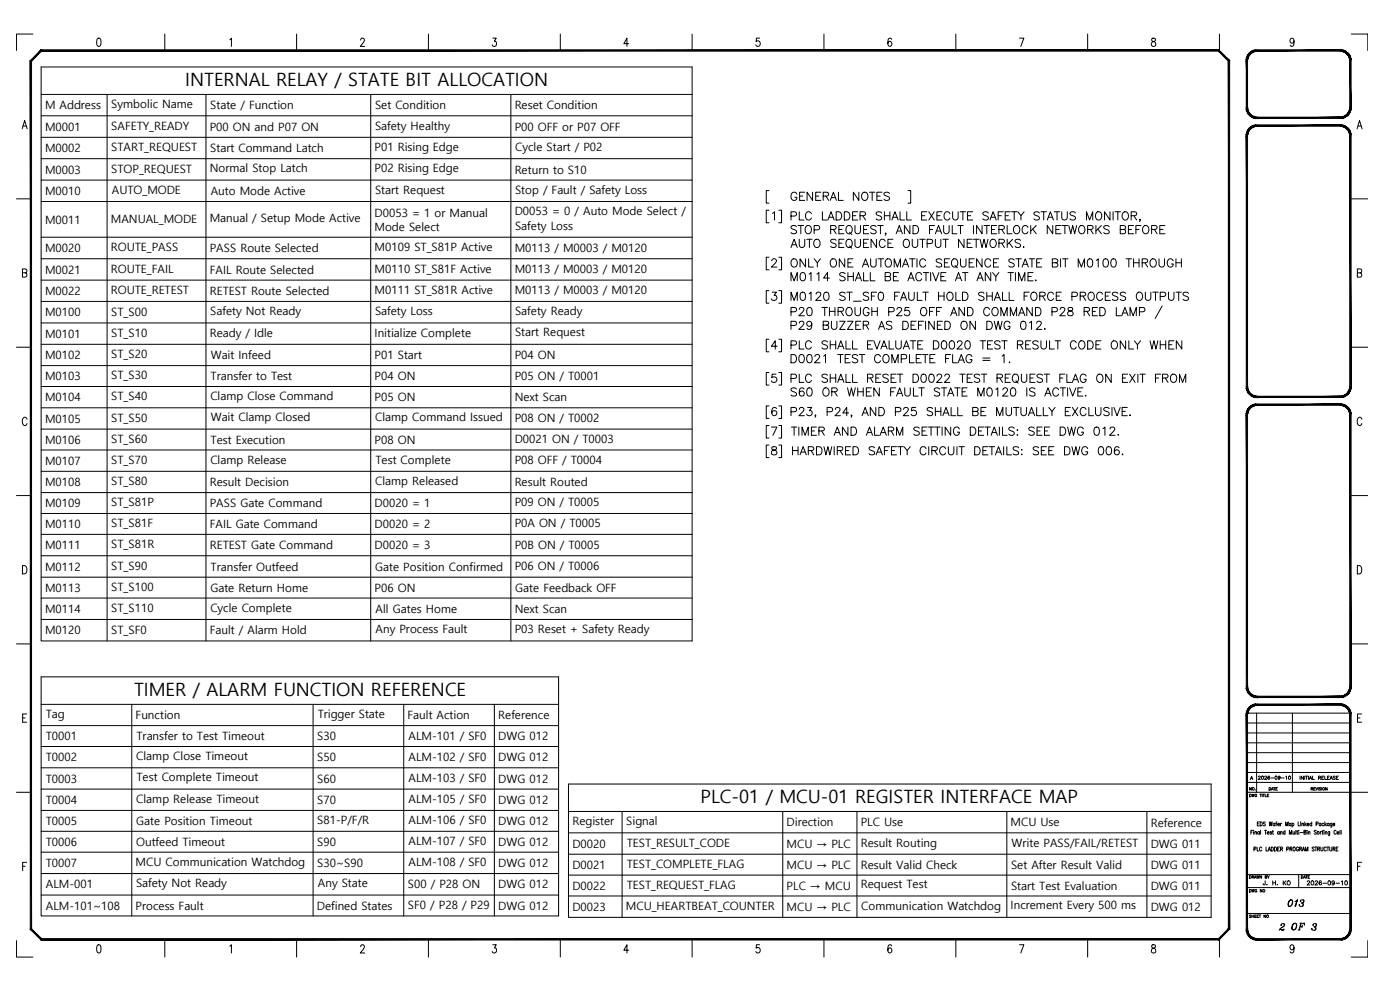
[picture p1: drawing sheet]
<svg xmlns="http://www.w3.org/2000/svg" width="420mm" height="297mm" viewBox="0 0 420 297" stroke-linecap="round" stroke-linejoin="round" font-family="sans-serif">
<defs><g id="words">
<g font-size="5.5">
<text x="55.6" y="25.9">INTERNAL RELAY / STATE BIT ALLOCATION</text>
<text x="40.2" y="208.9">TIMER / ALARM FUNCTION REFERENCE</text>
<text x="210.3" y="241.1">PLC-01 / MCU-01 REGISTER INTERFACE MAP</text>
</g>
<g font-size="4.9">
<text x="385.2" y="273">013</text>
<text x="386.3" y="280.1">OF</text>
</g>
<text font-size="4" x="390.9" y="266.7">2026-09-10</text>
<g font-size="3.4">
<text x="13.5" y="32.8">M Address</text>
<text x="33.4" y="32.4">Symbolic Name</text>
<text x="63.1" y="32.6">State / Function</text>
<text x="112.6" y="32.8">Set Condition</text>
<text x="154.5" y="32.8">Reset Condition</text>
<text x="13.5" y="39.2">M0001</text>
<text x="33.4" y="39">SAFETY_READY</text>
<text x="63" y="39.3">P00 ON and P07 ON</text>
<text x="112.6" y="38.9">Safety Healthy</text>
<text x="154.5" y="39.2">P00 OFF or P07 OFF</text>
<text x="13.5" y="45.6">M0002</text>
<text x="33.4" y="45.4">START_REQUEST</text>
<text x="63.1" y="45.7">Start Command Latch</text>
<text x="112.4" y="45.3">P01 Rising Edge</text>
<text x="154.6" y="45.3">Cycle Start / P02</text>
<text x="13.5" y="52.1">M0003</text>
<text x="33.4" y="51.8">STOP_REQUEST</text>
<text x="63" y="51.7">Normal Stop Latch</text>
<text x="112.4" y="51.7">P02 Rising Edge</text>
<text x="154.5" y="52.1">Return to S10</text>
<text x="13.5" y="58.5">M0010</text>
<text x="33.6" y="58.2">AUTO_MODE</text>
<text x="63.3" y="58.5">Auto Mode Active</text>
<text x="112.6" y="58.1">Start Request</text>
<text x="154.6" y="58.2">Stop / Fault / Safety Loss</text>
<text x="112.4" y="65">D0053 = 1 or Manual</text>
<text x="154.5" y="64.6">D0053 = 0 / Auto Mode Select /</text>
<text x="13.5" y="67.1">M0011</text>
<text x="33.3" y="66.8">MANUAL_MODE</text>
<text x="63" y="66.7">Manual / Setup Mode Active</text>
<text x="112.4" y="69.3">Mode Select</text>
<text x="154.6" y="68.9">Safety Loss</text>
<text x="13.5" y="75.6">M0020</text>
<text x="33.3" y="75.4">ROUTE_PASS</text>
<text x="63" y="75.7">PASS Route Selected</text>
<text x="112.4" y="75.5">M0109 ST_S81P Active</text>
<text x="154.5" y="75.5">M0113 / M0003 / M0120</text>
<text x="13.5" y="82.1">M0021</text>
<text x="33.3" y="81.8">ROUTE_FAIL</text>
<text x="63" y="82.1">FAIL Route Selected</text>
<text x="112.4" y="81.9">M0110 ST_S81F Active</text>
<text x="154.5" y="81.9">M0113 / M0003 / M0120</text>
<text x="13.5" y="88.5">M0022</text>
<text x="33.3" y="88.2">ROUTE_RETEST</text>
<text x="63" y="88.5">RETEST Route Selected</text>
<text x="112.4" y="88.3">M0111 ST_S81R Active</text>
<text x="154.5" y="88.3">M0113 / M0003 / M0120</text>
<text x="13.5" y="94.9">M0100</text>
<text x="33.4" y="94.7">ST_S00</text>
<text x="63.1" y="94.6">Safety Not Ready</text>
<text x="112.6" y="94.6">Safety Loss</text>
<text x="154.6" y="94.6">Safety Ready</text>
<text x="13.5" y="101.3">M0101</text>
<text x="33.4" y="101.1">ST_S10</text>
<text x="63" y="101">Ready / Idle</text>
<text x="112.4" y="101">Initialize Complete</text>
<text x="154.6" y="100.9">Start Request</text>
<text x="13.5" y="107.7">M0102</text>
<text x="33.4" y="107.5">ST_S20</text>
<text x="63.3" y="107.8">Wait Infeed</text>
<text x="112.4" y="107.7">P01 Start</text>
<text x="154.5" y="107.7">P04 ON</text>
<text x="33.4" y="113.8">ST_S30</text>
<text x="154.5" y="113.9">P05 ON / T0001</text>
<text x="13.5" y="114.1">M0103</text>
<text x="63.2" y="114.1">Transfer to Test</text>
<text x="112.4" y="114.1">P04 ON</text>
<text x="13.5" y="120.4">M0104</text>
<text x="33.4" y="120.2">ST_S40</text>
<text x="63.1" y="120.1">Clamp Close Command</text>
<text x="112.4" y="120.4">P05 ON</text>
<text x="154.5" y="120.4">Next Scan</text>
<text x="13.5" y="126.8">M0105</text>
<text x="33.4" y="126.5">ST_S50</text>
<text x="63.3" y="126.4">Wait Clamp Closed</text>
<text x="112.6" y="126.4">Clamp Command Issued</text>
<text x="154.5" y="126.6">P08 ON / T0002</text>
<text x="13.5" y="133.1">M0106</text>
<text x="33.4" y="132.9">ST_S60</text>
<text x="63.2" y="133.2">Test Execution</text>
<text x="112.4" y="133.1">P08 ON</text>
<text x="154.5" y="132.9">D0021 ON / T0003</text>
<text x="13.5" y="139.4">M0107</text>
<text x="33.4" y="139.2">ST_S70</text>
<text x="63.1" y="139.1">Clamp Release</text>
<text x="112.7" y="139.1">Test Complete</text>
<text x="154.5" y="139.2">P08 OFF / T0004</text>
<text x="13.5" y="145.8">M0108</text>
<text x="33.4" y="145.6">ST_S80</text>
<text x="63" y="145.9">Result Decision</text>
<text x="112.6" y="145.5">Clamp Released</text>
<text x="154.5" y="145.9">Result Routed</text>
<text x="13.5" y="152.2">M0109</text>
<text x="33.4" y="151.9">ST_S81P</text>
<text x="63" y="152.2">PASS Gate Command</text>
<text x="112.4" y="152.2">D0020 = 1</text>
<text x="154.5" y="152">P09 ON / T0005</text>
<text x="13.5" y="158.4">M0110</text>
<text x="33.4" y="158.2">ST_S81F</text>
<text x="63" y="158.5">FAIL Gate Command</text>
<text x="112.4" y="158.4">D0020 = 2</text>
<text x="154.5" y="158.2">P0A ON / T0005</text>
<text x="13.5" y="164.8">M0111</text>
<text x="33.4" y="164.5">ST_S81R</text>
<text x="63" y="164.8">RETEST Gate Command</text>
<text x="112.4" y="164.8">D0020 = 3</text>
<text x="154.5" y="164.6">P0B ON / T0005</text>
<text x="13.5" y="171.2">M0112</text>
<text x="33.4" y="171">ST_S90</text>
<text x="63.2" y="171.3">Transfer Outfeed</text>
<text x="112.6" y="171.3">Gate Position Confirmed</text>
<text x="154.5" y="171">P06 ON / T0006</text>
<text x="13.5" y="177.6">M0113</text>
<text x="33.4" y="177.3">ST_S100</text>
<text x="63.1" y="177.6">Gate Return Home</text>
<text x="112.4" y="177.6">P06 ON</text>
<text x="154.6" y="177.6">Gate Feedback OFF</text>
<text x="13.5" y="183.9">M0114</text>
<text x="33.4" y="183.7">ST_S110</text>
<text x="63.1" y="183.6">Cycle Complete</text>
<text x="112.7" y="184">All Gates Home</text>
<text x="154.5" y="183.9">Next Scan</text>
<text x="13.5" y="190.3">M0120</text>
<text x="33.4" y="190.1">ST_SF0</text>
<text x="63" y="190.2">Fault / Alarm Hold</text>
<text x="112.7" y="190">Any Process Fault</text>
<text x="154.5" y="190">P03 Reset + Safety Ready</text>
<text x="13.8" y="215.3">Tag</text>
<text x="40.7" y="215.8">Function</text>
<text x="95.4" y="215.4">Trigger State</text>
<text x="122.3" y="215.8">Fault Action</text>
<text x="149.5" y="215.8">Reference</text>
<text x="122.6" y="221.9">ALM-101 / SF0</text>
<text x="13.8" y="222.1">T0001</text>
<text x="41" y="222.2">Transfer to Test Timeout</text>
<text x="95.2" y="222.1">S30</text>
<text x="149.5" y="222.1">DWG 012</text>
<text x="13.8" y="228.4">T0002</text>
<text x="40.9" y="228.1">Clamp Close Timeout</text>
<text x="95.2" y="228.4">S50</text>
<text x="122.6" y="228.2">ALM-102 / SF0</text>
<text x="149.5" y="228.4">DWG 012</text>
<text x="13.8" y="234.8">T0003</text>
<text x="41" y="234.5">Test Complete Timeout</text>
<text x="95.2" y="234.8">S60</text>
<text x="122.6" y="234.6">ALM-103 / SF0</text>
<text x="149.5" y="234.8">DWG 012</text>
<text x="13.8" y="241.2">T0004</text>
<text x="40.9" y="240.9">Clamp Release Timeout</text>
<text x="95.2" y="241.2">S70</text>
<text x="122.6" y="241">ALM-105 / SF0</text>
<text x="149.5" y="241.2">DWG 012</text>
<text x="13.8" y="247.5">T0005</text>
<text x="40.9" y="247.6">Gate Position Timeout</text>
<text x="95.2" y="247.3">S81-P/F/R</text>
<text x="122.6" y="247.3">ALM-106 / SF0</text>
<text x="149.5" y="247.5">DWG 012</text>
<text x="171.8" y="247.6">Register</text>
<text x="188" y="247.6">Signal</text>
<text x="236.1" y="248">Direction</text>
<text x="258.3" y="247.9">PLC Use</text>
<text x="303.3" y="247.9">MCU Use</text>
<text x="345.4" y="248">Reference</text>
<text x="13.8" y="253.8">T0006</text>
<text x="40.9" y="253.9">Outfeed Timeout</text>
<text x="95.2" y="253.8">S90</text>
<text x="122.6" y="253.6">ALM-107 / SF0</text>
<text x="149.5" y="253.8">DWG 012</text>
<text x="171.8" y="254.3">D0020</text>
<text x="188.1" y="254.1">TEST_RESULT_CODE</text>
<text x="236.1" y="254.3">MCU → PLC</text>
<text x="258.3" y="254">Result Routing</text>
<text x="303.6" y="254.2">Write PASS/FAIL/RETEST</text>
<text x="345.4" y="254.3">DWG 011</text>
<text x="13.8" y="260.1">T0007</text>
<text x="40.7" y="259.8">MCU Communication Watchdog</text>
<text x="95.2" y="260.1">S30~S90</text>
<text x="122.6" y="259.9">ALM-108 / SF0</text>
<text x="149.5" y="260.1">DWG 012</text>
<text x="171.8" y="260.7">D0021</text>
<text x="188.1" y="260.4">TEST_COMPLETE_FLAG</text>
<text x="236.1" y="260.7">MCU → PLC</text>
<text x="258.3" y="260.7">Result Valid Check</text>
<text x="303.4" y="260.7">Set After Result Valid</text>
<text x="345.4" y="260.7">DWG 011</text>
<text x="13.8" y="266.6">ALM-001</text>
<text x="40.8" y="266.2">Safety Not Ready</text>
<text x="95.4" y="266.2">Any State</text>
<text x="122.4" y="266.4">S00 / P28 ON</text>
<text x="149.5" y="266.6">DWG 012</text>
<text x="171.8" y="266.9">D0022</text>
<text x="188.1" y="266.7">TEST_REQUEST_FLAG</text>
<text x="236.1" y="266.9">PLC → MCU</text>
<text x="258.3" y="266.5">Request Test</text>
<text x="303.4" y="267">Start Test Evaluation</text>
<text x="345.4" y="266.9">DWG 011</text>
<text x="13.8" y="272.9">ALM-101~108</text>
<text x="40.7" y="273">Process Fault</text>
<text x="95.1" y="273">Defined States</text>
<text x="122.4" y="272.7">SF0 / P28 / P29</text>
<text x="149.5" y="272.9">DWG 012</text>
<text x="171.8" y="273.3">D0023</text>
<text x="187.8" y="273">MCU_HEARTBEAT_COUNTER</text>
<text x="236.1" y="273.3">MCU → PLC</text>
<text x="258.5" y="272.9">Communication Watchdog</text>
<text x="303.3" y="272.9">Increment Every 500 ms</text>
<text x="345.4" y="273.3">DWG 012</text>
</g>
</g></defs>
<!-- layer: Title blocks -->
<g fill="none" stroke="#000" stroke-width=".3">
<path d="M9.9 10.2h-5v4.9M29.3 11.6l.4-.2a1.61 1.61 0 0 1 0 2.5h-.1a1.83 1.83 0 0 1-.3-2.3zM49.5 10.2v4.9M69 11.9l.5-.5v2.5M89 10.2v4.9M108.2 12l.1-.3a.59 .59 0 0 1 .8-.1 .59 .59 0 0 1 .2 .8l-1.2 1.5h1.4M128.6 10.2v4.9M147.9 11.4h1l-.5 1a.73 .73 0 0 1 .6 1.1 .73 .73 0 0 1-1.3 0M168.2 10.2v4.9M188.6 13.1h-1.4l1-1.7v2.5M207.7 10.2v4.9M228 11.4h-1l-.1 1.1a.76 .76 0 0 1 1.1 .1 .76 .76 0 0 1 0 1 .76 .76 0 0 1-1.1 .1l-.1-.2"/>
<path d="M247.3 10.2v4.9M267.6 11.8l-.6-.4a1.47 1.47 0 0 0 .1 2.5 .74 .74 0 0 0 .6-.9 .74 .74 0 0 0-1-.5l-.2 .6M286.9 10.2v4.9M306 11.4h1.3l-.9 2.5M326.4 10.2v4.9M345.7 11.6v.7a.9 .9 0 0 1 1 .5 .9 .9 0 0 1-.3 1.1 .79 .79 0 0 1-.9-.8 .79 .79 0 0 1 1-.7l.2-.1a.52 .52 0 0 0-.3-.9zM366 10.2v4.9M388.4 12.3l-.3 .6a.7 .7 0 0 1-1-.7 .7 .7 0 0 1 1-.6l.3 .7a1.17 1.17 0 0 1-.8 1.6l-.4-.3M405.5 10.2h5v4.9M6.7 38.6l.7-2.4 .8 2.4M6.9 37.8h1M407.3 38.6l.7-2.4 .8 2.4"/>
<path d="M407.6 37.8h.9M4.9 59.7h4.4M405.5 59.7h5M6.7 81.9l1.2-.2 .2-.3-.2-.6-1.2-.1v2.5h.9l.4-.3 .1-.6-.5-.4M407.4 81.9l1.1-.2 .2-.3-.2-.6-1.1-.1v2.5h.8l.4-.3 .1-.6-.5-.4M4.9 104.2h4.4M405.5 104.2h5M8.1 125.8a.73 .73 0 0 0-.9-.6 .73 .73 0 0 0-.5 .9v.6a.73 .73 0 0 0 .5 1 .73 .73 0 0 0 .9-.6M408.7 125.8a.73 .73 0 0 0-.9-.6 .73 .73 0 0 0-.5 .9v.6a.73 .73 0 0 0 .5 1 .73 .73 0 0 0 .9-.6M4.9 148.7h4.4M405.5 148.7h5M6.7 169.7a1.32 1.32 0 0 1 1.4 .8 1.32 1.32 0 0 1-.4 1.6l-1 .1z"/>
<path d="M407.4 169.7a1.32 1.32 0 0 1 1.3 .8 1.32 1.32 0 0 1-.4 1.6l-.9 .1zM4.9 193.2h4.4M405.5 193.2h5M6.8 215.4h.7M8 214.2h-1.2v2.5h1.2M407.4 215.4h.8M408.6 214.2h-1.2v2.5h1.2M4.9 237.7h4.4M405.5 237.7h5M6.8 259.9h.7M8 258.7h-1.2v2.5M407.4 259.9h.8"/>
<path d="M408.6 258.7h-1.2v2.5M4.9 282.2v5h5M29.3 283.6l.4-.1a1.61 1.61 0 0 1 0 2.4h-.1a1.83 1.83 0 0 1-.3-2.3zM49.5 281.8v5.4M69 283.9l.5-.4v2.4M89 281.8v5.4M108.2 284l.1-.3a.6 .6 0 0 1 .9-.1 .6 .6 0 0 1 .1 .8l-1.2 1.5h1.4M128.6 281.8v5.4M147.9 283.5h1l-.5 .9a.73 .73 0 0 1 .6 1.1 .73 .73 0 0 1-1.3 0M168.2 281.8v5.4M188.6 285.1h-1.4l1-1.6v2.4M207.7 281.8v5.4"/>
<path d="M228 283.5h-1l-.1 1a.76 .76 0 0 1 1.1 .1 .76 .76 0 0 1 0 1 .76 .76 0 0 1-1.1 .1l-.1-.2M247.3 281.8v5.4M267.6 283.8l-.6-.3a1.47 1.47 0 0 0 .1 2.4 .71 .71 0 0 0 .6-1 .71 .71 0 0 0-1.2-.2v.4M286.9 281.8v5.4M306 283.5h1.3l-.9 2.4M326.4 281.8v5.4M345.7 283.6v.7a.9 .9 0 0 1 1 .5 .9 .9 0 0 1-.3 1.1 .78 .78 0 0 1-.9-.8 .78 .78 0 0 1 1-.7l.2-.1a.52 .52 0 0 0-.3-.8zM366 281.6v5.6M388.4 284.3l-.3 .6a.7 .7 0 0 1-1-.7 .7 .7 0 0 1 1-.6l.3 .7a1.17 1.17 0 0 1-.8 1.6l-.4-.3M410.5 282.2v5h-5"/>
</g>
<!-- layer: TITLE -->
<g fill="none" stroke="#000" stroke-width=".3">
<path d="M368.8 18.3v17.3M374.2 219.9h31.1M374.2 216.9h31.1M374.2 214h31.1M377.1 214v23.7M387.9 214v23.7M374.2 237.7h31.1M374.2 234.8h31.1M374.2 231.8h31.1M374.2 228.8h31.1M374.2 225.8h31.1M374.2 222.9h31.1"/>
<path d="M375 238.3l.5 .2-.1 .5h-.4zM375.5 236.3v.8l-.5-.8v.8M375.7 238.3l.2 .7 .2-.7 .2 .7 .1-.7M376.7 237h.1M377.2 238.5a.31 .31 0 0 0-.5-.2 .31 .31 0 0 0-.1 .5 .28 .28 0 0 0 .3 .3 .28 .28 0 0 0 .3-.3h-.2M378.1 238.3h.5M378.4 238.3v.7M378.8 238.3v.7M379 238.3h.5M379.3 238.3v.7M379.7 238.3v.7h.4M380.3 238.6h.3"/>
<path d="M380.8 238.3h-.5v.7h.5M380.9 236.3l.4 .1-.1 .6-.3 .1zM381.5 237.1l.3-.8 .3 .8M381.6 236.8h.4M382.2 236.3h.5M382.4 236.3v.8M382.9 236.7h.3M383.4 236.3h-.5v.8h.5M393.5 236.7l.5-.3-.5-.1v.8M393.7 236.7l.3 .4M394.3 236.7h.3M394.7 236.3h-.4v.8h.4"/>
<path d="M394.9 236.3l.2 .8 .3-.8M395.6 236.3v.8M396.4 236.4h-.5l.5 .4-.1 .2h-.4M396.7 236.3v.8M398.3 236.3v.8l-.5-.8v.8M368.8 254.7v24M375.4 249.7h.4M376 249.1h-.6v1.2M376.2 249.2h.1M376.2 249.6v.7M376.3 254.8l.6-.1v-.4l-.6-.2v1.2M376.6 249.7l.4-.1 .1 .7"/>
<path d="M376.6 249.5v.8M377.3 254.1v1.2h.5M377.3 247.2h.4M377.9 246.6h-.6v1.2h.6M378 249.7a.33 .33 0 0 0-.5 0 .33 .33 0 0 0 0 .4 .33 .33 0 0 0 .5 0M378 249.5v.8M378.2 246.6a.6 .6 0 0 1 .6 .6 .6 .6 0 0 1-.6 .6zM378.3 249.1v1.2M378.7 254.4a.35 .35 0 0 0-.5-.3 .35 .35 0 0 0-.2 .5v.3a.35 .35 0 0 0 .3 .4 .35 .35 0 0 0 .4-.2M379.5 249.1h.6M379.7 246.8l-.2-.2-.4 .2 .5 .4a.32 .32 0 0 1 .1 .5 .32 .32 0 0 1-.5 0l-.1-.1M379.8 249.1v1.2"/>
<path d="M379.9 254.1v1.2h.6M380.3 249.8h.5v-.2a.33 .33 0 0 0-.5 .3 .33 .33 0 0 0 .5 .2M380.6 255.3l.3-1.2 .4 1.2M380.7 254.9h.5M380.9 246.6l.2 1.2 .3-1.2 .2 1.2 .2-1.2M381.5 254.1a.6 .6 0 0 1 .7 .6 .6 .6 0 0 1-.7 .6zM381.6 249.7l-.4-.1 .4 .5-.2 .2-.3-.2M381.8 249.5h.4M382 249.1v1l.2 .2M382.5 254.1a.6 .6 0 0 1 .6 .6 .6 .6 0 0 1-.6 .6zM382.6 247.2l-.1-.1a.34 .34 0 0 0-.5 .3 .34 .34 0 0 0 .6 .2M382.6 247v.8"/>
<path d="M382.8 247h.4M383.2 246.6l-.2 .2v1M383.4 254.7h.4M383.4 247.3h.6l-.1-.2a.34 .34 0 0 0-.5 .3 .34 .34 0 0 0 .6 .2M383.9 249.7a.33 .33 0 0 0-.4 0 .33 .33 0 0 0 0 .4 .33 .33 0 0 0 .4 0M383.9 249.5v.8M384 254.1h-.6v1.2h.6M384.3 249.7l.4-.1 .1 .7M384.3 254.7l.6-.1v-.3l-.6-.2v1.2M384.3 249.5v.8M384.3 247v.8M384.6 254.7l.3 .6"/>
<path d="M384.7 247l-.4 .3M385.6 249.7a.33 .33 0 0 0-.4 0 .33 .33 0 0 0 0 .4 .33 .33 0 0 0 .4 0M385.6 249.1v1.2M385.8 247.8v-1.2l.4 1.2 .4-1.2v1.2M386.2 254.8l.5-.1v-.5l-.5-.1v1.2M387 250.3v-1.2l.3 1.2 .4-1.2v1.2M387.1 254.7l.6-.1v-.4l-.6-.1v1.2M387.4 247.2l-.1-.1a.33 .33 0 0 0-.4 .3 .33 .33 0 0 0 .5 .2M387.4 247v.8M387.4 254.7l.4 .6M387.8 247.2l.1-.1a.34 .34 0 0 1 .4 .3 .34 .34 0 0 1-.5 .2M387.8 247v1.2"/>
<path d="M388 249.5l.1 .7 .4-.1M388.1 254.3l.2-.2a.58 .58 0 0 1 .5 .7 .58 .58 0 0 1-.6 .5zM388.5 249.5v.8M388.9 249.1v1.2M389.2 249.5h.3M389.3 249.1v1l.2 .2M389.6 246.6v1.2h.5M389.7 254.4a.35 .35 0 0 0-.4-.3 .35 .35 0 0 0-.3 .5v.3a.35 .35 0 0 0 .4 .4 .35 .35 0 0 0 .3-.4h-.2M389.7 249.2h.1M389.8 249.6v.7M390 254.7l.6-.1v-.4l-.6-.1v1.2M390.2 249.8h.8"/>
<path d="M390.3 254.7l.4 .6M390.3 246.7h.1M390.4 247.1v.7M390.7 247.2l.5-.1v.7M390.7 247v.8M390.8 255.3l.4-1.2 .4 1.2M391 254.9h.4M391.3 249.7l.6-.1v-.4l-.6-.1v1.2l.6-.1-.2-.5M391.6 246.6v1.2M391.8 247.3l.3 .5M391.8 255.3v-1.2l.3 1.2 .4-1.2v1.2M392 247l-.4 .6"/>
<path d="M392.2 249.2h.1M392.3 249.6v.7M392.3 247.3h.6l-.1-.2a.34 .34 0 0 0-.5 .3 .34 .34 0 0 0 .6 .2M392.6 249.7l.5-.1v.7M392.6 249.5v.8M393.7 247.2l-.1-.1a.34 .34 0 0 0-.5 .3 .34 .34 0 0 0 .6 .2M393.7 246.6v1.2M394.4 254.3l-.2-.2-.4 .2 .6 .6-.1 .4-.5-.1M394.6 254.1h.6M394.9 254.1v1.2M395 247.2h.5l.1-.5-.6-.1v1.2M395 249.3l-.2-.2-.4 .2 .6 .7-.2 .3-.4-.2"/>
<path d="M395.4 254.7l.6-.1v-.4l-.6-.1v1.2M395.8 254.7l.3 .6M396.2 249.5v.8M396.4 254.1v.9l.3 .3 .3-.1v-1.1M396.4 247.2l-.1-.1a.33 .33 0 0 0-.4 .3 .33 .33 0 0 0 .5 .2M396.4 247v.8M396.6 249.5l-.4 .3M396.7 249.5h.3M396.9 249.1v1l.2 .2M397.3 247.2l-.1-.1a.34 .34 0 0 0-.5 .3 .34 .34 0 0 0 .6 .2M397.3 249.2h.1M397.3 249.6v.7"/>
<path d="M397.6 246.6v1.2M397.7 249.7l.5-.1v.7M397.7 249.5v.8M397.8 247.3l.3 .5M398 254.4a.35 .35 0 0 0-.4-.3 .35 .35 0 0 0-.3 .5v.3a.35 .35 0 0 0 .3 .4 .35 .35 0 0 0 .4-.2M398 247l-.4 .6M398.2 254.1h.7M398.5 254.1v1.2M398.9 247.2l-.1-.1a.34 .34 0 0 0-.5 .3 .34 .34 0 0 0 .6 .2M398.9 247v.8M399.1 249.5l-.1 1.1h-.3M399.1 249.7l-.1-.1a.33 .33 0 0 0-.5 .3 .33 .33 0 0 0 .6 .2"/>
<path d="M399.1 254.1v.9l.2 .3 .4-.1v-1.1M399.7 247v1.1h-.4M399.7 247.2l-.1-.1a.33 .33 0 0 0-.4 .3 .33 .33 0 0 0 .5 .2M400 247.3h.6l-.1-.2a.34 .34 0 0 0-.5 .3 .34 .34 0 0 0 .6 .2M400.1 254.7l.5-.1v-.4l-.5-.1v1.2M400.4 254.7l.3 .6M401 249.4a.35 .35 0 0 0-.4-.3 .35 .35 0 0 0-.3 .5v.2a.35 .35 0 0 0 .3 .5 .35 .35 0 0 0 .4-.3M401 254.7h.4M401.3 249.8h.5v-.2a.33 .33 0 0 0-.5 .1 .33 .33 0 0 0 .1 .4 .33 .33 0 0 0 .4 0M401.6 254.1h-.6v1.2h.6M402.2 249.1v1.2M402.5 249.1v1.2"/>
<path d="M374.2 274.1h31.1M374.2 266.3h31.1M374.2 262.4h31.1M375 262.7l.5 .2-.1 .6h-.4zM375 266.9l.4 .1v.6l-.4 .1zM375.5 274.6h-.5l.4 .4v.3l-.4-.1M375.7 266.9l.2 .8 .2-.8 .2 .8 .1-.8M375.7 274.5v.8M375.7 274.9h.6M375.8 263.1h.4l.1-.3-.5-.1v.8M376 263.1l.3 .4M376.3 274.5v.8"/>
<path d="M376.4 263.5l.3-.8 .3 .8M376.6 274.9h.3M376.6 263.3h.3M377 274.5h-.4v.8h.4M377.2 262.7l.1 .8 .2-.8 .2 .8 .2-.8M377.2 267.1a.28 .28 0 0 0-.3-.2 .28 .28 0 0 0-.3 .3v.2a.28 .28 0 0 0 .3 .3 .28 .28 0 0 0 .3-.3h-.2M377.3 274.9h.3M377.7 274.5h-.4v.8h.4M377.9 274.5h.5M378.1 274.5v.8M378.6 262.7v.8l-.5-.8v.8M378.7 266.9v.8l-.5-.8v.8"/>
<path d="M379.7 263.1l.5-.2-.5-.2v.8h.5l-.2-.4M379.7 264.3l-.1 1.1-.3 .1-.2-.4M379.8 274.5v.8l-.5-.8v.8M380.2 265.4h.1M380.4 262.7l.3 .8M381 262.7l-.3 .4M382 264.3v1.2M382 264.9h.8M382.8 264.3v1.2M383.3 265.4h.1M384.3 278.8l.8 .3 .2-.4-.2 .3-1.1-.1M384.5 277.5l-.1 .1a.53 .53 0 0 1 .6-.5 .53 .53 0 0 1 .5 .7l-1.2 .7-.4 .6"/>
<path d="M385.1 264.3v1.2M385.4 264.8l.5 .7M385.9 264.3l-.8 .8M394.1 277.5l-.1 .1a.53 .53 0 0 1 .6-.5 .53 .53 0 0 1 .4 .7l-.5 .3 .4 .4-.1 .4-.3 .2M394.3 278.1a.53 .53 0 0 1 .7 .4 .53 .53 0 0 1-.5 .6l-.7-.1-.1-.5v.2M394.8 277.1l.2 .3-.2 .6"/>
<circle cx="376.1" cy="236.6" r=".36"/>
<circle cx="397.2" cy="236.6" r=".35"/>
<circle cx="395.6" cy="249.9" r=".37"/>
<circle cx="379.3" cy="267.2" r=".35"/>
<circle cx="380.4" cy="274.9" r=".36"/>
<circle cx="386.8" cy="264.8" r=".57"/>
</g>
<g fill="#000" stroke="#000" stroke-width=".3">
<path d="M374 18.3l.4 13.9v-13.9zM374 18.3l.4 13.9h-.4z"/>
<path d="M376.8 15h.5v.3zM376.8 15l.1 .4 .4-.1zM376.3 15.1l.5-.1 .1 .4zM376.3 15.1l.1 .4 .5-.1zM375.8 15.3l.5-.2 .1 .4zM375.8 15.3l.2 .4 .4-.2zM375.4 15.6l.4-.3 .2 .4zM375.4 15.6l.2 .3 .4-.2zM375 15.9l.4-.3 .2 .3zM375 15.9l.2 .3 .4-.3zM375 15.9l.2 .3-.6 .1zM374.6 16.3l.4 .2 .2-.3zM374.6 16.3l.4 .2-.6 .3zM374.4 16.8l.3 .1 .3-.4zM374.4 16.8l.3 .1-.5 .3zM374.2 17.2l.4 .1 .1-.4zM374.2 17.2l.4 .1-.6 .5zM374 17.8h.4l.2-.5zM374 17.8h.4l-.4 .5zM374.4 17.8l-.4 .5h.4z"/>
<path d="M377.3 15.3h24.9v-.3zM377.3 15h24.9l-24.9 .3z"/>
<path d="M405.1 18.3l.4 13.9v-13.9zM405.1 18.3l.4 13.9h-.4z"/>
<path d="M405.4 17.8l.1 .5h-.4zM405.1 17.8v.5l.3-.5zM405.3 17.2l.1 .6h-.3zM404.9 17.3l.2 .5 .2-.6zM405.1 16.8l.2 .4-.4 .1zM404.8 16.9l.1 .4 .2-.5zM404.8 16.3l.3 .5-.3 .1zM404.5 16.5l.3 .4v-.6zM404.5 15.9l.3 .4-.3 .2zM404.5 15.9l-.3 .3 .3 .3zM404.1 15.6l.4 .3-.3 .3zM404.1 15.6l-.2 .3 .3 .3zM403.7 15.3l.4 .3-.2 .3zM403.7 15.3l-.2 .4 .4 .2zM403.2 15.1l.5 .2-.2 .4zM403.2 15.1l-.1 .4 .4 .2zM402.7 15l.5 .1-.1 .4zM402.7 15l-.1 .4 .5 .1zM402.2 15h.5l-.1 .4zM402.2 15v.3l.4 .1z"/>
<path d="M374 32.2h.4l-.4 .6zM374.4 32.2l-.4 .6 .4-.1zM374 32.8l.4-.1-.2 .6zM374.4 32.7l-.2 .6 .4-.2zM374.2 33.3l.4-.2-.2 .6zM374.6 33.1l-.2 .6 .3-.1zM374.4 33.7l.3-.1-.1 .6zM374.7 33.6l-.1 .6 .4-.3zM374.6 34.2l.4-.3v.7zM375 33.9v.7l.2-.3zM375 34.6l.2-.3 .2 .6zM375.2 34.3l.2 .6 .2-.3zM375.6 34.6l.2 .6-.4-.3zM375.6 34.6l.2 .6 .2-.4zM376 34.8l.3 .6-.5-.2zM376 34.8l.3 .6 .1-.4zM376.4 35l.4 .5-.5-.1zM376.4 35l.4 .5 .1-.4zM376.9 35.1l.4 .4h-.5zM376.9 35.1l.4 .4v-.3z"/>
<path d="M376.8 37.5h.5v.4zM376.8 37.5l.1 .4h.4zM376.3 37.6l.5-.1 .1 .4zM376.3 37.6l.1 .4 .5-.1zM375.8 37.8l.5-.2 .1 .4zM375.8 37.8l.2 .4 .4-.2zM375.4 38.1l.4-.3 .2 .4zM375.4 38.1l.2 .3 .4-.2zM375 38.5l.4-.4 .2 .3zM375 38.5l.2 .2 .4-.3zM375 38.5l.2 .2-.6 .1zM374.6 38.8l.4 .3 .2-.4zM374.6 38.8l.4 .3-.6 .2zM374.4 39.3l.3 .2 .3-.4zM374.4 39.3l.3 .2-.5 .3zM374.2 39.8l.4 .1 .1-.4zM374.2 39.8l.4 .1-.6 .4zM374 40.3h.4l.2-.4zM374 40.3h.4l-.4 .5zM374.4 40.3l-.4 .5h.4z"/>
<path d="M377.3 35.5h24.9v-.3zM377.3 35.2h24.9l-24.9 .3z"/>
<path d="M377.3 37.9h24.9v-.4zM377.3 37.5h24.9l-24.9 .4z"/>
<path d="M402.2 35.2l.5 .3h-.5zM402.2 35.2l.5 .3-.1-.4zM402.6 35.1l.6 .3-.5 .1zM402.6 35.1l.6 .3-.1-.4zM403.1 35l.6 .2-.5 .2zM403.1 35l.6 .2-.2-.4zM403.5 34.8l.6 .1-.4 .3zM403.5 34.8l.6 .1-.2-.3zM403.9 34.6h.6l-.4 .3zM403.9 34.6h.6l-.3-.3zM404.2 34.3l.6-.1-.3 .4zM404.5 33.9l-.3 .4 .6-.1zM404.5 33.9l.6-.2-.3 .5zM404.8 33.6l-.3 .3 .6-.2zM404.8 33.6l.5-.3-.2 .4zM404.9 33.1l-.1 .5 .5-.3zM404.9 33.1l.5-.3-.1 .5zM405.1 32.7l-.2 .4 .5-.3zM405.5 32.2l-.1 .6-.3-.1zM405.1 32.2v.5l.4-.5z"/>
<path d="M374 40.8l.4 75.2v-75.2zM374 40.8l.4 75.2h-.4z"/>
<path d="M405.1 40.8l.4 75.2v-75.2zM405.1 40.8l.4 75.2h-.4z"/>
<path d="M405.4 40.3l.1 .5h-.4zM405.1 40.3v.5l.3-.5zM405.3 39.8l.1 .5h-.3zM404.9 39.9l.2 .4 .2-.5zM405.1 39.3l.2 .5-.4 .1zM404.8 39.5l.1 .4 .2-.6zM404.8 38.8l.3 .5-.3 .2zM404.5 39.1l.3 .4v-.7zM404.5 38.5l.3 .3-.3 .3zM404.5 38.5l-.3 .2 .3 .4zM404.1 38.1l.4 .4-.3 .2zM404.1 38.1l-.2 .3 .3 .3zM403.7 37.8l.4 .3-.2 .3zM403.7 37.8l-.2 .4 .4 .2zM403.2 37.6l.5 .2-.2 .4zM403.2 37.6l-.1 .4 .4 .2zM402.7 37.5l.5 .1-.1 .4zM402.7 37.5l-.1 .4 .5 .1zM402.2 37.5h.5l-.1 .4zM402.2 37.5v.4h.4z"/>
<path d="M374 116h.4l-.4 .5zM374.4 116l-.4 .5 .4-.1zM374 116.5l.4-.1-.2 .6zM374.4 116.4l-.2 .6 .4-.1zM374.2 117l.4-.1-.2 .6zM374.6 116.9l-.2 .6 .3-.2zM374.4 117.5l.3-.2-.1 .6zM374.7 117.3l-.1 .6 .4-.2zM374.6 117.9l.4-.2v.6zM375 117.7v.6l.2-.3zM375 118.3l.2-.3 .2 .6zM375.2 118l.2 .6 .2-.3zM375.6 118.3l.2 .6-.4-.3zM375.6 118.3l.2 .6 .2-.3zM376 118.6l.3 .5-.5-.2zM376 118.6l.3 .5 .1-.4zM376.4 118.7l.4 .5-.5-.1zM376.4 118.7l.4 .5 .1-.4zM376.9 118.8l.4 .5-.5-.1zM376.9 118.8l.4 .5v-.4z"/>
<path d="M377.3 118.9v.4l24.9-.4zM377.3 119.3l24.9-.4v.4z"/>
<path d="M402.2 118.9l.5 .3-.5 .1zM402.2 118.9l.5 .3-.1-.4zM402.6 118.8l.6 .3-.5 .1zM402.6 118.8l.6 .3-.1-.4zM403.1 118.7l.6 .2-.5 .2zM403.1 118.7l.6 .2-.2-.3zM403.5 118.6h.6l-.4 .3zM403.5 118.6h.6l-.2-.3zM403.9 118.3h.6l-.4 .3zM403.9 118.3h.6l-.3-.3zM404.2 118l.6-.1-.3 .4zM404.5 117.7l-.3 .3 .6-.1zM404.5 117.7l.6-.2-.3 .4zM404.8 117.3l-.3 .4 .6-.2zM404.8 117.3l.5-.3-.2 .5zM404.9 116.9l-.1 .4 .5-.3zM404.9 116.9l.5-.4-.1 .5zM405.1 116.4l-.2 .5 .5-.4zM405.5 116l-.1 .5-.3-.1zM405.1 116v.4l.4-.4z"/>
<path d="M374 124.5l.4 81.5v-81.5zM374 124.5l.4 81.5h-.4z"/>
<path d="M377.3 121.2v.4l24.9-.4zM377.3 121.6l24.9-.4v.4z"/>
<path d="M376.8 121.3l.5-.1v.4zM376.8 121.3l.1 .3h.4zM376.3 121.4l.5-.1 .1 .3zM376.3 121.4l.1 .3 .5-.1zM375.8 121.6l.5-.2 .1 .3zM375.8 121.6l.2 .3 .4-.2zM375.4 121.8l.4-.2 .2 .3zM375.4 121.8l.2 .4 .4-.3zM375 122.2l.4-.4 .2 .4zM375 122.2l.2 .3 .4-.3zM375 122.2l.2 .3-.6 .1zM374.6 122.6l.4 .2 .2-.3zM374.6 122.6l.4 .2-.6 .2zM374.4 123l.3 .2 .3-.4zM374.4 123l.3 .2-.5 .3zM374.2 123.5l.4 .1 .1-.4zM374.2 123.5l.4 .1-.6 .4zM374 124l.4 .1 .2-.5zM374 124l.4 .1-.4 .4zM374.4 124.1l-.4 .4h.4z"/>
<path d="M405.4 124l.1 .5h-.4zM405.1 124.1v.4l.3-.5zM405.3 123.5l.1 .5-.3 .1zM404.9 123.6l.2 .5 .2-.6zM405.1 123l.2 .5-.4 .1zM404.8 123.2l.1 .4 .2-.6zM404.8 122.6l.3 .4-.3 .2zM404.5 122.8l.3 .4v-.6zM404.5 122.2l.3 .4-.3 .2zM404.5 122.2l-.3 .3 .3 .3zM404.1 121.8l.4 .4-.3 .3zM404.1 121.8l-.2 .4 .3 .3zM403.7 121.6l.4 .2-.2 .4zM403.7 121.6l-.2 .3 .4 .3zM403.2 121.4l.5 .2-.2 .3zM403.2 121.4l-.1 .3 .4 .2zM402.7 121.3l.5 .1-.1 .3zM402.7 121.3l-.1 .3 .5 .1zM402.2 121.2l.5 .1-.1 .3zM402.2 121.2v.4h.4z"/>
<path d="M405.1 124.5l.4 81.5v-81.5zM405.1 124.5l.4 81.5h-.4z"/>
<path d="M374 206h.4l-.4 .5zM374.4 206l-.4 .5 .4-.1zM374 206.5l.4-.1-.2 .6zM374.4 206.4l-.2 .6 .4-.1zM374.2 207l.4-.1-.2 .6zM374.6 206.9l-.2 .6 .3-.2zM374.4 207.5l.3-.2-.1 .6zM374.7 207.3l-.1 .6 .4-.2zM374.6 207.9l.4-.2v.6zM375 207.7v.6l.2-.3zM375 208.3l.2-.3 .2 .7zM375.2 208l.2 .7 .2-.4zM375.6 208.3l.2 .6-.4-.2zM375.6 208.3l.2 .6 .2-.3zM376 208.6l.3 .5-.5-.2zM376 208.6l.3 .5 .1-.3zM376.4 208.8l.4 .4-.5-.1zM376.4 208.8l.4 .4 .1-.3zM376.9 208.9l.4 .4-.5-.1zM376.9 208.9l.4 .4v-.4z"/>
<path d="M374 214.5l.4 64.2v-64.2zM374 214.5l.4 64.2h-.4z"/>
<path d="M377.3 208.9v.4l24.9-.4zM377.3 209.3l24.9-.4v.4z"/>
<path d="M377.3 211.2v.4l24.9-.4zM377.3 211.6l24.9-.4v.4z"/>
<path d="M376.8 211.3l.5-.1v.4zM376.8 211.3l.1 .4 .4-.1zM376.3 211.4l.5-.1 .1 .4zM376.3 211.4l.1 .4 .5-.1zM375.8 211.6l.5-.2 .1 .4zM375.8 211.6l.2 .3 .4-.1zM375.4 211.9l.4-.3 .2 .3zM375.4 211.9l.2 .3 .4-.3zM375 212.2l.4-.3 .2 .3zM375 212.2l.2 .3 .4-.3zM375 212.2l.2 .3-.6 .1zM374.6 212.6l.4 .2 .2-.3zM374.6 212.6l.4 .2-.6 .2zM374.4 213l.3 .2 .3-.4zM374.4 213l.3 .2-.5 .3zM374.2 213.5l.4 .1 .1-.4zM374.2 213.5l.4 .1-.6 .4zM374 214l.4 .1 .2-.5zM374 214l.4 .1-.4 .4zM374.4 214.1l-.4 .4h.4z"/>
<path d="M402.2 208.9l.5 .3-.5 .1zM402.2 208.9l.5 .3-.1-.3zM402.6 208.9l.6 .2-.5 .1zM402.6 208.9l.6 .2-.1-.3zM403.1 208.8l.6 .1-.5 .2zM403.1 208.8l.6 .1-.2-.3zM403.5 208.6l.6 .1-.4 .2zM403.5 208.6l.6 .1-.2-.4zM403.9 208.3h.6l-.4 .4zM403.9 208.3h.6l-.3-.3zM404.2 208l.6-.1-.3 .4zM404.5 207.7l-.3 .3 .6-.1zM404.5 207.7l.6-.2-.3 .4zM404.8 207.3l-.3 .4 .6-.2zM404.8 207.3l.5-.3-.2 .5zM404.9 206.9l-.1 .4 .5-.3zM404.9 206.9l.5-.4-.1 .5zM405.1 206.4l-.2 .5 .5-.4zM405.5 206l-.1 .5-.3-.1zM405.1 206v.4l.4-.4z"/>
<path d="M405.4 214l.1 .5h-.4zM405.1 214.1v.4l.3-.5zM405.3 213.5l.1 .5-.3 .1zM404.9 213.6l.2 .5 .2-.6zM405.1 213l.2 .5-.4 .1zM404.8 213.2l.1 .4 .2-.6zM404.8 212.6l.3 .4-.3 .2zM404.5 212.8l.3 .4v-.6zM404.5 212.2l.3 .4-.3 .2zM404.5 212.2l-.3 .3 .3 .3zM404.1 211.9l.4 .3-.3 .3zM404.1 211.9l-.2 .3 .3 .3zM403.7 211.6l.4 .3-.2 .3zM403.7 211.6l-.2 .3 .4 .3zM403.2 211.4l.5 .2-.2 .3zM403.2 211.4l-.1 .4 .4 .1zM402.7 211.3l.5 .1-.1 .4zM402.7 211.3l-.1 .4 .5 .1zM402.2 211.2l.5 .1-.1 .4zM402.2 211.2v.4l.4 .1z"/>
<path d="M405.1 214.5l.4 64.2v-64.2zM405.1 214.5l.4 64.2h-.4z"/>
<path d="M368.6 18.3v260.4l.4 .1zM368.6 18.3l.4-.1v260.6zM365.7 15.3l2.9 3 .4-.1zM365.8 15l3.2 3.2-3.3-2.9zM12.5 15.3h353.2l.1-.3zM12.3 15h353.5l-353.3 .3zM12.3 15l-2.8 3.3 3-3zM9.1 18.2l3.2-3.2-2.8 3.3zM9.1 18.2l.4 260.5v-260.4zM9.1 18.2l.4 260.5-.4 .1zM9.1 278.8l3.4 2.8-3-2.9zM9.1 278.8l3.4 2.8-.2 .4zM12.5 281.6l-.2 .4 353.4-.4zM12.3 282l353.4-.4 .1 .4zM365.7 281.6l.1 .4 2.8-3.3zM368.6 278.7l.4 .1-3.2 3.2z"/>
<path d="M374 278.7h.4l-.4 .5zM374.4 278.7l-.4 .5h.4zM374 279.2h.4l-.2 .6zM374.4 279.2l-.2 .6 .4-.2zM374.2 279.8l.4-.2-.2 .6zM374.6 279.6l-.2 .6 .3-.2zM374.4 280.2l.3-.2-.1 .7zM374.7 280l-.1 .7 .4-.2zM374.6 280.7l.4-.2v.6zM375 280.5v.6l.2-.3zM375 281.1l.2-.3 .2 .6zM375.2 280.8l.2 .6 .2-.3zM375.6 281.1l.2 .6-.4-.3zM375.6 281.1l.2 .6 .2-.4zM376 281.3l.3 .6-.5-.2zM376 281.3l.3 .6 .1-.4zM376.4 281.5l.4 .5-.5-.1zM376.4 281.5l.4 .5 .1-.4zM376.9 281.6l.4 .4h-.5zM376.9 281.6l.4 .4v-.4z"/>
<path d="M377.3 281.6v.4l24.9-.4zM377.3 282l24.9-.4v.4z"/>
<path d="M402.2 281.6l.5 .4h-.5zM402.2 281.6l.5 .4-.1-.4zM402.6 281.6l.6 .3-.5 .1zM402.6 281.6l.6 .3-.1-.4zM403.1 281.5l.6 .2-.5 .2zM403.1 281.5l.6 .2-.2-.4zM403.5 281.3l.6 .1-.4 .3zM403.5 281.3l.6 .1-.2-.3zM403.9 281.1h.6l-.4 .3zM403.9 281.1h.6l-.3-.3zM404.2 280.8l.6-.1-.3 .4zM404.5 280.5l-.3 .3 .6-.1zM404.5 280.5l.6-.3-.3 .5zM404.8 280l-.3 .5 .6-.3zM404.8 280l.5-.2-.2 .4zM404.9 279.6l-.1 .4 .5-.2zM404.9 279.6l.5-.4-.1 .6zM405.1 279.2l-.2 .4 .5-.4zM405.5 278.7l-.1 .5h-.3zM405.1 278.7v.5l.4-.5z"/>
</g>
<!-- layer: TABLE -->
<g fill="none" stroke="#000" stroke-width=".3">
<path d="M12.3 20.1h195.4v172.2h-195.4zM12.3 28.3h195.4M12.3 34.7h195.4M32.1 28.3v164M61.8 28.3v164M111.3 28.3v164M153.3 28.3v164M12.3 41.2h195.4M12.3 47.6h195.4M12.3 54h195.4M12.3 60.5h195.4M12.3 71.2h195.4"/>
<path d="M12.3 77.6h195.4M12.3 84h195.4M12.3 90.4h195.4M12.3 96.9h195.4M12.3 103.3h195.4M12.3 109.7h195.4M12.3 116h195.4M12.3 122.4h195.4M12.3 128.7h195.4M12.3 135h195.4M12.3 141.4h195.4M12.3 147.8h195.4"/>
<path d="M12.3 154.1h195.4M12.3 160.3h195.4M12.3 166.7h195.4M12.3 173.2h195.4M12.3 179.4h195.4M12.3 185.9h195.4M12.3 203.1h155.3v71.7h-155.3zM12.3 211.3h155.3M12.3 217.7h155.3M39.5 211.3v63.5M94 211.3v63.5M121.2 211.3v63.5"/>
<path d="M148.4 211.3v63.5M12.3 224h155.3M12.3 230.4h155.3M12.3 236.8h155.3M170.6 235.2h192.9v40h-192.9zM12.3 243.2h155.3M12.3 249.4h155.3M12.3 255.7h155.3M170.6 243.5h192.9M170.6 249.9h192.9M170.6 256.3h192.9M186.7 243.5v31.7"/>
<path d="M234.9 243.5v31.7M257.2 243.5v31.7M302.2 243.5v31.7M344.2 243.5v31.7M12.3 262.1h155.3M12.3 268.6h155.3M170.6 262.6h192.9M170.6 268.8h192.9"/>
</g>
<!-- layer: TEXT_TITLE -->
<g fill="none" stroke="#000" stroke-width=".3">
<path d="M230.8 57.2h-.8v3.8h.8M239.1 58.2a.91 .91 0 0 0-1-.5 .91 .91 0 0 0-.7 .9v.6a.88 .88 0 0 0 .9 .9 .88 .88 0 0 0 .8-.9h-.5M240 58.8h.9M241.5 57.7h-1.5v2.4h1.5M243.9 57.7v2.4l-1.7-2.4v2.4M244.8 58.8h1M246.3 57.7h-1.5v2.4h1.5M247 58.8l1.5-.1 .2-.6-.6-.4h-1.1v2.4M247.9 58.8l.8 1.3M249.5 59.3h1.2M251.6 57.7v2.4h1.5M257.8 57.7v2.4l-1.7-2.4v2.4"/>
<path d="M258.8 58a.92 .92 0 0 1 1.1-.3 .92 .92 0 0 1 .6 .9v.6a.94 .94 0 0 1-1 1 .94 .94 0 0 1-.9-1zM260.9 57.7h1.7M261.8 57.7v2.4M263.2 58.8h.9M264.7 57.7h-1.5v2.4h1.5M266.9 58a.95 .95 0 0 0-1.6 .2l.2 .4 1.2 .5 .2 .7a1.12 1.12 0 0 1-1.6 0M272.5 57.2h.8v3.8h-.8M230.8 63.1h-.8v3.7h.8M230.8 77.2h-.8v3.8h.8M231.6 78.2l.2-.4 .8-.1 .4 .7-1.5 1.7h1.7M231.8 64l.6-.5v2.5M233.7 63.1h.9v3.7h-.9"/>
<path d="M233.7 77.2h.9v3.8h-.9M237.4 64.8h1a.65 .65 0 0 0 .7-.6 .65 .65 0 0 0-.7-.7h-1v2.5M237.4 74.3l.9-2.5 1 2.5M237.6 78a.91 .91 0 0 1 1.1-.3 .91 .91 0 0 1 .6 .9v.6a.94 .94 0 0 1-1 1 .94 .94 0 0 1-.9-1zM237.8 73.4h1.1M239 68a.93 .93 0 0 0-.9-.4 .93 .93 0 0 0-.7 .7l.2 .3 1.2 .5 .2 .7a1.08 1.08 0 0 1-1.6 0M239.5 67.7h1.7M239.9 63.5v2.5h1.4M239.9 71.8v1.7a.83 .83 0 0 0 .8 .8 .83 .83 0 0 0 .8-.8v-1.7M240.3 67.7v2.4M241.8 77.7v2.4l-1.7-2.4v2.4M241.9 68a.91 .91 0 0 1 1-.3 .91 .91 0 0 1 .6 .9v.6a.94 .94 0 0 1-.9 1 .94 .94 0 0 1-1-1z"/>
<path d="M242.1 71.8h1.6M242.7 77.7v2.4h1.4M242.9 71.8v2.5M243.5 64.1a.9 .9 0 0 0-1-.6 .9 .9 0 0 0-.7 1v.6a.9 .9 0 0 0 .7 .9 .9 .9 0 0 0 1-.6M244.3 69h1.1a.65 .65 0 0 0 .6-.7 .65 .65 0 0 0-.6-.6h-1.1v2.4M244.3 77.7l1 1.1v1.3M244.5 72.1a.92 .92 0 0 1 1-.3 .92 .92 0 0 1 .6 .9v.6a.94 .94 0 0 1-.9 1 .94 .94 0 0 1-1-1zM246.2 77.7l-.9 1.1M246.8 63.5v2.5h1.4M248.5 66l.9-2.5 .9 2.5M248.8 65.2h1.2M249.2 60.1l.9-2.4 .9 2.4"/>
<path d="M249.3 68.8l1.4-.1 .2-.6-.6-.4h-1v2.4M249.4 78a.91 .91 0 0 1 1-.3 .91 .91 0 0 1 .6 .9v.6a.94 .94 0 0 1-.9 1 .94 .94 0 0 1-.9-1zM250.1 68.8l.8 1.3M250.9 63.5h.9a1.32 1.32 0 0 1 .8 1.3 1.32 1.32 0 0 1-.8 1.2h-.9zM250.9 72.1a.94 .94 0 0 0-1.6 .3l.2 .3 1.2 .5 .2 .7a1.08 1.08 0 0 1-1.6 0M251.8 68.8h.9M251.8 73h.9M253.3 67.7h-1.5v2.4h1.5M253.3 71.8h-1.5v2.5h1.5M253.4 63.5h.8a1.32 1.32 0 0 1 .9 1.3 1.32 1.32 0 0 1-.9 1.2h-.8zM253.5 77.7v2.4l-1.6-2.4v2.4M254.1 68a.91 .91 0 0 1 1.1-.3 .91 .91 0 0 1 .6 .9v.6a.94 .94 0 0 1-1 1 .94 .94 0 0 1-.9-1z"/>
<path d="M254.1 72.1a.92 .92 0 0 1 1.1-.3 .92 .92 0 0 1 .6 .9v.6a.94 .94 0 0 1-1 1 .94 .94 0 0 1-.9-1zM254.5 78.8h.9M254.9 69.7l.7 .7M254.9 73.8l.7 .7M255.9 64.7h.9M256 77.7h-1.5v2.4h1.5M256.6 67.7v1.7a.83 .83 0 0 0 .8 .7 .83 .83 0 0 0 .8-.7v-1.7M256.6 71.8v1.7a.83 .83 0 0 0 .8 .8 .83 .83 0 0 0 .8-.8v-1.7M257.4 63.5h-1.5v2.5h1.5M258.1 64.7l1.4-.1 .3-.3-.2-.5-.4-.3h-1.1v2.5M258.9 64.7l.9 1.3M259.2 68.8h.9"/>
<path d="M259.2 73h.9M259.2 79.3h1.2M260.7 67.7h-1.5v2.4h1.5M260.7 71.8h-1.5v2.5h1.5M261.3 77.7v1.7a.84 .84 0 0 0 .8 .7 .84 .84 0 0 0 .8-.7v-1.7M262.9 68a.93 .93 0 0 0-.9-.4 .93 .93 0 0 0-.7 .7l.2 .3 1.3 .6 .1 .6a1.08 1.08 0 0 1-1.6 0M263.1 71.8v2.5l-1.7-2.5v2.5M263.4 67.7h1.7M263.5 77.7h1.7M264.2 67.7v2.4M264.4 77.7v2.4M264.6 63.9a.93 .93 0 0 0-.9-.4 .93 .93 0 0 0-.8 .6l.3 .4 1.2 .5a.59 .59 0 0 1 0 .9 1.16 1.16 0 0 1-1.5-.2"/>
<path d="M265.4 64.7h1.7M265.4 63.5v2.5M265.6 72.4a.9 .9 0 0 0-1-.6 .9 .9 0 0 0-.7 .9v.6a.9 .9 0 0 0 .7 1 .9 .9 0 0 0 1-.6M265.9 70h-.3h.3l-.3 .6M265.9 78l.2-.2a1.23 1.23 0 0 1 1.5 .8 1.23 1.23 0 0 1-.8 1.5 1.28 1.28 0 0 1-1.1-.7 1.28 1.28 0 0 1 .2-1.4zM266.5 73h.9M267.1 63.5v2.5M267.7 66l.9-2.5 .9 2.5M268 71.8h-1.5v2.5h1.5M268 65.2h1.2M269 70.1l.9-2.4 .9 2.4M269.3 69.3h1.2"/>
<path d="M270.1 63.5v2.5h1.4M271.2 79.3h1.2M271.5 71.9a1.24 1.24 0 0 1 1.5 .8 1.24 1.24 0 0 1-.7 1.6 1.31 1.31 0 0 1-1.3-1 1.31 1.31 0 0 1 .5-1.4zM272.1 63.5v2.5h1.4M273 77.7h1.6M273.1 67.7v2.4l-1.7-2.4v2.4M273.8 71.8v1.7a.83 .83 0 0 0 .8 .8 .83 .83 0 0 0 .8-.8v-1.7M273.8 77.7v2.4M274 67.7h.8a1.32 1.32 0 0 1 .9 1.2 1.32 1.32 0 0 1-.9 1.2h-.8zM275.2 77.7v2.4M276 71.8h1.7M276.6 64.7h.9"/>
<path d="M276.8 71.8v2.5M277.8 78.2a.9 .9 0 0 0-1.1-.6 .9 .9 0 0 0-.7 1v.6a.9 .9 0 0 0 .8 .9 .9 .9 0 0 0 1-.6M278.1 63.5h-1.5v2.5h1.5M278.2 73.1l1.5-.1 .2-.4-.1-.6-.5-.2h-1.1v2.5M278.7 63.5l1.7 2.5M279 68.8h.9M280.4 63.5l-1.7 2.5M280.5 67.7h-1.5v2.4M280.7 70.1l1-2.4 .9 2.4M280.7 71.8v1.7a.83 .83 0 0 0 .8 .8 .83 .83 0 0 0 .9-.8v-1.7M281.1 69.3h1.2M281.2 64.7h.9"/>
<path d="M282.6 78a.93 .93 0 0 0-.9-.4 .93 .93 0 0 0-.7 .6l.2 .4 1.2 .5 .2 .7a1.12 1.12 0 0 1-1.6 0M282.7 63.5h-1.5v2.5h1.5M283 71.8h1.6M283.2 67.7v1.7a.83 .83 0 0 0 .8 .7 .83 .83 0 0 0 .8-.7v-1.7M283.4 78.8h1M283.8 71.8v2.5M285 77.7h-1.6v2.4h1.6M285.1 64.1a.9 .9 0 0 0-1.1-.6 .9 .9 0 0 0-.7 1v.6a.9 .9 0 0 0 .8 .9 .9 .9 0 0 0 1-.6M285.8 67.7v2.4h1.4M285.8 78a.91 .91 0 0 1 1-.3 .91 .91 0 0 1 .6 .9v.6a.94 .94 0 0 1-.9 1 .94 .94 0 0 1-1-1zM285.9 63.5v1.8a.84 .84 0 0 0 .8 .7 .84 .84 0 0 0 .9-.7v-1.8M286.6 79.7l.7 .7"/>
<path d="M287.4 67.7h1.7M288.1 63.5h1.7M288.3 77.7v1.7a.84 .84 0 0 0 .8 .7 .84 .84 0 0 0 .8-.7v-1.7M288.3 67.7v2.4M289 63.5v2.5M289.3 71.8v2.5l-1.6-2.5v2.5M290.3 73h.9M290.4 64.7h.9M290.9 78.8h.9M291.8 71.8h-1.5v2.5h1.5M291.9 63.5h-1.5v2.5h1.5M292.1 67.7v2.4"/>
<path d="M292.1 71.8h1.7M292.4 77.7h-1.5v2.4h1.5M293 71.8v2.5M294.1 71.8l.6 2.5 .6-2.5 .6 2.5 .6-2.5M294.7 67.7v2.4l-1.6-2.4v2.4M294.7 77.7v2.4l-1.6-2.4v2.4M295.3 67.7h1.7M296.1 67.7v2.4M296.6 63.9a.93 .93 0 0 0-.9-.4 .93 .93 0 0 0-.7 .6l.2 .4 1.2 .5a.59 .59 0 0 1 0 .9 1.16 1.16 0 0 1-1.4-.2M297.1 66l.9-2.5 1 2.5M297.3 78.2a.92 .92 0 0 0-1-.5 .92 .92 0 0 0-.7 .9v.6a.91 .91 0 0 0 .7 .9 .91 .91 0 0 0 1-.6M297.4 65.2h1.2"/>
<path d="M297.6 71.9a1.2 1.2 0 0 1 1.4 1 1.2 1.2 0 0 1-1.2 1.4 1.46 1.46 0 0 1-.2-2.4zM297.6 68.8h.9M298.2 78.8h.9M299.1 67.7h-1.5v2.4h1.5M299.6 64.7h.9M299.7 77.7h-1.5v2.4h1.5M299.8 68.8l1.4-.1 .2-.3-.1-.5-.4-.2h-1.1v2.4M299.8 73l1.4-.2 .2-.3-.1-.5-.4-.2h-1.1v2.5M300.6 68.8l.8 1.3M300.6 73l.8 1.3M301.1 63.5h-1.5v2.5M301.7 64.7h.9"/>
<path d="M302.3 67.7v2.4h1.4M302.3 71.8v2.5M302.9 72.8l1 1.5M303.2 63.5h-1.5v2.5h1.5M303.6 63.5h1.6M303.9 71.8l-1.6 1.6M304.4 68a.91 .91 0 0 1 1-.3 .91 .91 0 0 1 .6 .9v.6a.94 .94 0 0 1-.9 1 .94 .94 0 0 1-.9-1zM304.4 78a.91 .91 0 0 0-.9-.4 .91 .91 0 0 0-.7 .6l.2 .4 1.2 .5 .2 .7a1.09 1.09 0 0 1-1.6 0M304.4 63.5v2.5M304.9 77.7h1.6M305.5 63.5l.9 1.2v1.3M305.7 77.7v2.4"/>
<path d="M306.3 72.1a.92 .92 0 0 0-.9-.4 .92 .92 0 0 0-.8 .7l.3 .3 1.1 .5 .3 .7a1.05 1.05 0 0 1-1.7 0M307.1 74.1h.2zM307.1 79.3h1.2M307.3 63.5l-.9 1.2M308.5 68.3a.9 .9 0 0 0-1-.6 .9 .9 0 0 0-.7 .9v.6a.9 .9 0 0 0 .7 .9 .9 .9 0 0 0 1-.6M308.9 77.7h1.6M309.3 67.7v2.4M309.7 77.7v2.4M309.9 68.7l1.1 1.4M311 67.7l-1.7 1.6M311.1 78.8h.9M311.9 63.9a.92 .92 0 0 0-.9-.4 .92 .92 0 0 0-.7 .6l.2 .4 1.2 .5 .2 .7a1.08 1.08 0 0 1-1.6 0"/>
<path d="M312.4 63.5h1.7M312.6 77.7h-1.5v2.4h1.5M313.2 63.5v2.5M314.3 66l.9-2.5 1 2.5M314.6 65.2h1.2M315.8 78.8l1.4-.1 .3-.3-.2-.5-.4-.2h-1.1v2.4h1.1a.65 .65 0 0 0 .6-.6 .65 .65 0 0 0-.6-.7M315.9 67.7v2.4l-1.6-2.4v2.4M316.4 63.5h1.7M316.9 68.8h.9M317.2 63.5v2.5M318.3 77.7v2.4M318.4 67.7h-1.5v2.4h1.5"/>
<path d="M318.7 63.5v1.8a.84 .84 0 0 0 .8 .7 .84 .84 0 0 0 .8-.7v-1.8M318.8 67.7h1.6M318.9 77.7h1.6M319.6 67.7v2.4M319.7 77.7v2.4M320.8 67.7l.6 2.4 .5-2.4 .6 2.4 .6-2.4M322.8 63.9a.93 .93 0 0 0-.9-.4 .93 .93 0 0 0-.8 .6l.3 .4 1.1 .5a.59 .59 0 0 1 0 .9 1.16 1.16 0 0 1-1.4-.2M323.9 68a.91 .91 0 0 1 1.1-.3 .91 .91 0 0 1 .6 .9v.6a.94 .94 0 0 1-.9 1 .94 .94 0 0 1-1-1zM326.1 66v-2.5l.9 2.5 .9-2.5v2.5M326.4 68.8l1.4-.1 .3-.6-.6-.4h-1.1v2.4M326.7 77.8a.79 .79 0 0 1 1.1 .3 1.24 1.24 0 0 1-.8 2 1.56 1.56 0 0 1-.3-2.3zM327.2 68.8l.9 1.3"/>
<path d="M328.9 67.7v2.4M329 63.9l.2-.2a1.23 1.23 0 0 1 1.5 .8 1.23 1.23 0 0 1-.7 1.5 1.28 1.28 0 0 1-1.2-.7 1.28 1.28 0 0 1 .2-1.4zM329 78.1l.6-.4v2.4M329.5 68.7l1 1.4M330.5 67.7l-1.6 1.6M331.4 77.8a.79 .79 0 0 1 1.1 .3 1.16 1.16 0 0 1 .1 1.4 1.16 1.16 0 0 1-1.2 .5l-.4-.9zM332.9 68a.93 .93 0 0 0-.9-.4 .93 .93 0 0 0-.8 .7l.3 .3 1.2 .5 .2 .7a1.08 1.08 0 0 1-1.7 0M333.1 63.5v2.5l-1.6-2.5v2.5M333.7 77.8a.77 .77 0 0 1 1.2 .3 1.16 1.16 0 0 1 .1 1.4 1.16 1.16 0 0 1-1.3 .5 1.9 1.9 0 0 1 0-2.2zM334.1 63.5v2.5M334.7 63.5h1.6M335.5 63.5v2.5"/>
<path d="M336.2 68.8l1.4-.1 .2-.3-.1-.5-.4-.2h-1.1v2.4h1.1a.65 .65 0 0 0 .6-.6 .65 .65 0 0 0-.6-.7M337.3 63.7a1.23 1.23 0 0 1 1.4 .8 1.23 1.23 0 0 1-.7 1.5 1.29 1.29 0 0 1-1.3-.9 1.29 1.29 0 0 1 .6-1.4zM338 77.7h1.6M338.7 68.8h.9M338.8 77.7v2.4M339.5 64.7l1.4-.1 .2-.3-.1-.5-.5-.3h-1v2.5M340.2 67.7h-1.5v2.4h1.5M340.2 78.8h1.6M340.2 77.7v2.4M340.3 64.7l.8 1.3M340.9 68.8h.9M341.8 77.7v2.4"/>
<path d="M342.2 65.9h-.2h.2l-.2 .6M342.4 67.7h-1.5v2.4M342.8 78.8l1.4-.1 .2-.6-.6-.4h-1v2.4M343.1 68a.91 .91 0 0 1 1.1-.3 .91 .91 0 0 1 .6 .9v.6a.94 .94 0 0 1-1 1 .94 .94 0 0 1-.9-1zM343.6 78.8l.8 1.3M345.4 78a.9 .9 0 0 1 1-.3 .9 .9 0 0 1 .6 .9v.6a.94 .94 0 0 1-.9 1 .94 .94 0 0 1-1-1zM345.6 68.8l1.4-.1 .3-.6-.6-.4h-1.1v2.4M346.4 68.8l.9 1.3M347.8 77.7v1.7a.84 .84 0 0 0 .9 .7 .84 .84 0 0 0 .8-.7v-1.7M348.1 68.8h.9M349.6 67.7h-1.5v2.4h1.5M352.1 78.2a.92 .92 0 0 0-1.1-.5 .92 .92 0 0 0-.7 .9v.6a.89 .89 0 0 0 .9 .9 .89 .89 0 0 0 .9-.9h-.6"/>
<path d="M352.9 78.8h1.6M352.9 77.7v2.4M354.5 77.7v2.4M230.8 87.2h-.8v3.8h.8M231.7 87.7h1.3l-.7 .9a.82 .82 0 0 1 .6 1.3 .82 .82 0 0 1-1.4-.2M233.7 87.2h.9v3.8h-.9M237.4 84.3v-2.5l.9 2.5 1-2.5v2.5M237.4 90.1v-2.4l.9 2.4 1-2.4v2.4M237.4 93.5h1a.65 .65 0 0 0 .7-.6 .65 .65 0 0 0-.7-.6h-1v2.4M237.4 97.7h1a.65 .65 0 0 0 .7-.7 .65 .65 0 0 0-.7-.6h-1v2.4M239.9 92.9l.4-.6 .7 .1 .3 .3-.4 .8-1.2 1.2h1.7M239.9 97l.2-.5 .7-.1 .4 .2 .1 .5-1.6 1.7h1.7"/>
<path d="M240.5 81.9a.78 .78 0 0 1 1.1 .3 1.25 1.25 0 0 1-.8 2.1 1.57 1.57 0 0 1-.3-2.4zM240.5 87.8a.81 .81 0 0 1 1.1 .3 1.16 1.16 0 0 1 .1 1.4 1.16 1.16 0 0 1-1.2 .5 1.89 1.89 0 0 1 0-2.2zM242.5 92.4a.83 .83 0 0 1 1.1 .3l.1 .6a1.06 1.06 0 0 1-.9 1.4 1.58 1.58 0 0 1-.3-2.3zM242.8 82.2l.6-.4v2.5M242.8 88.1l.6-.4v2.4M243.6 97.2a.77 .77 0 0 1-1 .7 .77 .77 0 0 1-.3-1.2 .77 .77 0 0 1 1.2 0 1.3 1.3 0 0 1-.8 2.1l-.5-.3M244.9 88.3l.5-.6 .7 .1 .2 .3-.3 .9-1.2 1.1h1.7M245.2 82.2l.6-.4v2.5M246.7 92.3h1.6M247 97.6l1.5-.2 .2-.3-.1-.5-.5-.2h-1.1v2.4h1.1a.65 .65 0 0 0 .6-.6 .65 .65 0 0 0-.6-.6M247.5 87.8a.83 .83 0 0 1 1.2 .3 1.16 1.16 0 0 1 .1 1.4 1.16 1.16 0 0 1-1.3 .5l-.3-.9zM247.5 92.3v2.4"/>
<path d="M248.9 83.4h-1.7l1.1-1.6v2.5M248.9 92.3v2.4M248.9 93.4h1.7M249.5 96.4v1.7a.84 .84 0 0 0 .8 .8 .84 .84 0 0 0 .9-.8v-1.7M250.6 92.3v2.4M251.5 93.4l1.4-.1 .3-.3-.1-.5-.5-.2h-1.1v2.4M252 96.4h1.6l-1.6 2.4h1.6M252.3 93.4l.9 1.3M253.6 82.1a.93 .93 0 0 0-.9-.4 .93 .93 0 0 0-.7 .7l.2 .3 1.3 .6 .1 .6a1.08 1.08 0 0 1-1.6 0M253.6 88a.93 .93 0 0 0-.9-.4 .93 .93 0 0 0-.7 .7l.2 .3 1.3 .6 .1 .6a1.08 1.08 0 0 1-1.6 0M254.1 87.7h1.7M254.3 92.4a1.24 1.24 0 0 1 1.5 .8 1.24 1.24 0 0 1-.8 1.5 1.3 1.3 0 0 1-1.2-.9 1.3 1.3 0 0 1 .5-1.4z"/>
<path d="M254.3 96.4h1.7l-1.7 2.4h1.7M254.5 81.8v2.5M254.5 83h1.6M254.9 87.7v2.4M256.1 81.8v2.5M256.1 90.4h2.4M256.6 92.3v1.7a.83 .83 0 0 0 .8 .7 .83 .83 0 0 0 .8-.7v-1.7M256.7 84.3l.9-2.5 1 2.5M256.8 97.6h1M257.1 83.4h1.1M258.3 96.4h-1.5v2.4h1.5M258.8 80.1l1-2.4 .9 2.4"/>
<path d="M259.1 97.6l1.4-.2 .2-.3-.1-.5-.5-.2h-1v2.4M259.2 81.8v2.5h1.4M259.9 97.6l.8 1.2M260.7 88a.91 .91 0 0 0-.9-.4 .91 .91 0 0 0-.7 .7l.2 .3 1.3 .6 .1 .6a1.05 1.05 0 0 1-1.6 0M260.8 92.9a.9 .9 0 0 0-1-.6 .9 .9 0 0 0-.7 .9v.6a.88 .88 0 0 0 .8 1 .88 .88 0 0 0 .9-1h-.6M261.2 81.8v2.5h1.4M261.5 88.8h1M261.6 93.4h1.7M261.6 92.3v2.4M263.1 87.7h-1.6v2.4M263.3 92.3v2.4M263.7 98.8l.9-2.4 .9 2.4"/>
<path d="M263.9 87.8a.81 .81 0 0 1 1.2 .3 1.16 1.16 0 0 1 .1 1.4 1.16 1.16 0 0 1-1.3 .5 1.89 1.89 0 0 1 0-2.2zM264 98h1.2M265.6 83l1.5-.2 .2-.3-.1-.5-.5-.2h-1.1v2.5h1.1a.65 .65 0 0 0 .6-.7 .65 .65 0 0 0-.6-.6M266.7 93.5h1.1a.65 .65 0 0 0 .6-.6 .65 .65 0 0 0-.6-.6h-1.1v2.4M267.7 96.7a.95 .95 0 0 0-1.7 .3l.2 .3 1.2 .5 .3 .7a1.12 1.12 0 0 1-1.7 0M268.1 83h1M268.4 80.1v-2.4l.9 2.4 .9-2.4v2.4M268.5 88.8h.9M269.2 92.9l.4-.6 .8 .1 .2 .3-.4 .8-1.1 1.2h1.6M269.6 81.8h-1.5v2.5h1.5M270 87.7h-1.5v2.4M270.2 90.1l1-2.4 .9 2.4"/>
<path d="M270.6 89.3h1.2M270.8 80.1l1-2.4 .9 2.4M270.9 96.4h.9a1.31 1.31 0 0 1 .8 1.2 1.31 1.31 0 0 1-.8 1.2h-.9zM272.5 84.3l.9-2.5 1 2.5M272.7 87.7v1.7a.83 .83 0 0 0 .8 .8 .83 .83 0 0 0 .9-.8v-1.7M272.8 92.3h-1.1l-.2 1a.88 .88 0 0 1 1.4 0 .88 .88 0 0 1-.2 1.3 .88 .88 0 0 1-1.3-.4M272.8 83.4h1.2M273.4 97.6h1M275 96.4h-1.6v2.4h1.6M275.3 87.7v2.4h1.4M275.7 97.6h.9M276.6 82.4a.9 .9 0 0 0-1-.6 .9 .9 0 0 0-.8 .9 1.02 1.02 0 0 0 .3 1.3 1.02 1.02 0 0 0 1.4-.1l.1-.2"/>
<path d="M276.7 92.4a1.24 1.24 0 0 1 1.5 .8 1.24 1.24 0 0 1-.8 1.5 1.3 1.3 0 0 1-1.2-.9 1.3 1.3 0 0 1 .5-1.4zM277 87.7h1.6M277.1 81.8h1.6M277.2 96.4h-1.5v2.4M277.8 87.7v2.4M277.8 96.4v2.4M277.9 81.8v2.5M279 93.4h.9M279.3 81.8v2.5M279.9 81.8l.9 2.5 1-2.5M280.4 96.4v2.4l-1.7-2.4v2.4M280.5 92.3h-1.5v2.4"/>
<path d="M281.1 93.4h.9M281.3 97.6h1M281.7 88.8h1.6M281.7 87.7v2.4M282.4 83h.9M282.6 92.3h-1.5v2.4M282.8 96.4h-1.5v2.4h1.5M283.3 87.7v2.4M283.6 96.4h.8a1.31 1.31 0 0 1 .8 1.2 1.31 1.31 0 0 1-.8 1.2h-.8zM283.9 81.8h-1.5v2.5h1.5M284.6 87.8a1.2 1.2 0 0 1 1.5 1 1.2 1.2 0 0 1-1.3 1.3 1.46 1.46 0 0 1-.2-2.3zM285.3 94.7l1-2.4 .9 2.4"/>
<path d="M285.7 93.9h1.2M286.7 84.3l1-2.5 .9 2.5M286.9 87.7v2.4h1.4M287.1 83.4h1.2M288.6 96.7a.92 .92 0 0 1 1.1-.3 .92 .92 0 0 1 .6 .9v.6a.94 .94 0 0 1-1 1 .94 .94 0 0 1-.9-1zM288.8 87.7h.9a1.32 1.32 0 0 1 .8 1.2 1.32 1.32 0 0 1-.8 1.2h-.9zM288.8 81.8h1.7M289.4 92.3v2.4l-1.6-2.4v2.4M289.7 81.8v2.5M290.4 92.3h.8a1.32 1.32 0 0 1 .9 1.2 1.32 1.32 0 0 1-.9 1.2h-.8zM292.7 96.4v2.4l-1.6-2.4v2.4M293.2 84.3l.9-2.5 1 2.5"/>
<path d="M293.6 83.4h1.1M295.3 88a.93 .93 0 0 0-.9-.4 .93 .93 0 0 0-.7 .7l.2 .3 1.3 .6 .1 .6a1.08 1.08 0 0 1-1.6 0M296.1 96.4h.9a1.31 1.31 0 0 1 .8 1.2 1.31 1.31 0 0 1-.8 1.2h-.9zM296.1 87.7v2.4M296.1 88.8h1.7M297 92.9a.9 .9 0 0 0-1.1-.6 .9 .9 0 0 0-.7 .9v.6a.9 .9 0 0 0 .7 .9 .9 .9 0 0 0 1.1-.6M297.3 81.8v2.5l-1.6-2.5v2.5M297.8 87.7v2.4M297.9 81.8l1 1.2v1.3M297.9 92.6a.91 .91 0 0 1 1-.3 .91 .91 0 0 1 .7 .9v.6a.94 .94 0 0 1-1 1 .94 .94 0 0 1-.9-1zM298.4 90.1l.9-2.4 1 2.4M298.4 96.4l.6 2.4 .6-2.4 .6 2.4 .5-2.4"/>
<path d="M298.7 89.3h1.2M299.8 81.8l-.9 1.2M300.4 94.7v-2.4l.9 2.4 1-2.4v2.4M300.9 87.7v2.4h1.4M302.5 81.8h1.7M302.9 87.7v2.4h1.4M303.1 97a.91 .91 0 0 0-1-.6 .91 .91 0 0 0-.8 .9v.6a.88 .88 0 0 0 .9 1 .88 .88 0 0 0 .9-1h-.6M303.2 94.7v-2.4l1 2.4 .9-2.4v2.4M303.3 81.8v2.5M304.7 81.8v2.5M305.7 84.3v-2.5l.9 2.5 1-2.5v2.5M305.7 94.7l.9-2.4 1 2.4"/>
<path d="M306 93.9h1.2M306.6 96.5a.83 .83 0 0 1 1.2 .4l.1 .5a1.1 1.1 0 0 1-.7 1.4h-.2a1.56 1.56 0 0 1-.4-2.3zM306.8 80.1l.9-2.4 .9 2.4M307.3 88.8h1M308.5 83h1M308.9 87.7h-1.6v2.4M309 96.9l.6-.5v2.4M309.8 87.8a1.24 1.24 0 0 1 1.5 .8 1.24 1.24 0 0 1-.8 1.5 1.31 1.31 0 0 1-1.2-.9 1.31 1.31 0 0 1 .5-1.4zM309.8 92.3v2.4l-1.6-2.4v2.4M310.1 81.8h-1.6v2.5h1.6M310.8 84.1h.2zM310.8 92.3h.8a1.32 1.32 0 0 1 .8 1.2 1.32 1.32 0 0 1-.8 1.2h-.8z"/>
<path d="M311.1 97l.2-.5 .7-.1 .4 .2 .1 .5-1.5 1.7h1.6M312 88.8l1.5-.1 .2-.6-.6-.4h-1.1v2.4M312.9 88.8l.8 1.3M313.6 98.6v.2zM315.7 93.5h1.1a.65 .65 0 0 0 .6-.6 .65 .65 0 0 0-.6-.6h-1.1v2.4M316.2 88.3a.91 .91 0 0 0-1.1-.6 .91 .91 0 0 0-.7 .9v.6a.92 .92 0 0 0 .7 .9 .92 .92 0 0 0 1.1-.6M317 88.8h.9M318.2 92.9l.5-.6 .6 .1 .3 .3-.4 .8-1.1 1.2h1.6M318.5 87.7h-1.5v2.4h1.5M320.6 92.4a.51 .51 0 0 0 .3 .8 .9 .9 0 0 1 1 .4 .9 .9 0 0 1-.1 1l-.8 .1a.71 .71 0 0 1-.6-.7 .71 .71 0 0 1 .7-.7l.5-.1a.51 .51 0 0 0 .2-.8zM321.7 89l1.4-.2 .2-.3-.1-.6-.4-.2h-1.1v2.4M323.6 80.1v-2.4l.9 2.4 1-2.4v2.4"/>
<path d="M324.2 88.8l1.4-.1 .2-.6-.6-.4h-1v2.4M325 88.8l.8 1.3M325.4 93.4l1.4-.1 .2-.6-.6-.4h-1v2.4M326.2 93.4l.8 1.3M327 87.8a1.24 1.24 0 0 1 1.5 .8 1.24 1.24 0 0 1-.8 1.5 1.3 1.3 0 0 1-1.2-.9 1.3 1.3 0 0 1 .5-1.4zM327.8 93.4h1M329.4 92.3h-1.6v2.4h1.6M330.1 92.3h.8a1.32 1.32 0 0 1 .8 1.2 1.32 1.32 0 0 1-.8 1.2h-.8zM330.9 88.3a.9 .9 0 0 0-1-.6 .9 .9 0 0 0-.8 .9v.6a.9 .9 0 0 0 .7 .9 .9 .9 0 0 0 1.1-.6M331.7 88.8h1M333.2 87.7h-1.5v2.4h1.5M335 92.3v2.4h1.4"/>
<path d="M335.5 88a.93 .93 0 0 0-.9-.4 .93 .93 0 0 0-.8 .7l.3 .3 1.3 .6 .1 .6a1.08 1.08 0 0 1-1.7 0M336.7 94.7l.9-2.4 .9 2.4M337 93.9h1.2M337.8 88a.91 .91 0 0 0-.9-.4 .91 .91 0 0 0-.7 .7l.2 .3 1.3 .6 .1 .6a1.05 1.05 0 0 1-1.6 0M339.1 94.7v-2.4l1 2.4 .9-2.4v2.4M341.5 87.8a1.2 1.2 0 0 1 1.5 1 1.2 1.2 0 0 1-1.3 1.3 1.46 1.46 0 0 1-.2-2.3zM342 93.5l1.4-.1 .2-.3-.1-.6-.5-.2h-1v2.4M343.7 87.7v1.7a.83 .83 0 0 0 .9 .8 .83 .83 0 0 0 .8-.8v-1.7M346 87.7h1.6M346.8 87.7v2.4M348.2 89h1.1a.65 .65 0 0 0 .6-.7 .65 .65 0 0 0-.6-.6h-1.1v2.4M348.8 91.8l-2.1 3.8"/>
<path d="M350.7 87.7v1.7a.83 .83 0 0 0 .8 .8 .83 .83 0 0 0 .8-.8v-1.7M352.9 87.7h1.6M353.7 87.7v2.4M356.7 88a.93 .93 0 0 0-.9-.4 .93 .93 0 0 0-.8 .7l.3 .3 1.3 .6 .1 .6a1.08 1.08 0 0 1-1.7 0M230.8 101.8h-.8v3.8h.8M230.8 111.8h-.8v3.7h.8M232.9 112.3h-1.2l-.1 1a.88 .88 0 0 1 1.3 0 .88 .88 0 0 1-.1 1.3 .88 .88 0 0 1-1.3-.3M233.3 103.9h-1.8l1.2-1.7v2.5M233.7 101.8h.9v3.8h-.9M233.7 111.8h.9v3.7h-.9M237.4 103.5h1a.65 .65 0 0 0 .7-.6 .65 .65 0 0 0-.7-.7h-1v2.5M237.4 106.4h.8a1.32 1.32 0 0 1 .9 1.2 1.32 1.32 0 0 1-.9 1.3h-.8z"/>
<path d="M237.4 113.6h1a.65 .65 0 0 0 .7-.7 .65 .65 0 0 0-.7-.6h-1v2.4M239 116.7a.93 .93 0 0 0-.9-.4 .93 .93 0 0 0-.7 .7l.2 .3 1.2 .5 .2 .7a1.12 1.12 0 0 1-1.6 0M239.9 102.2v2.5h1.4M239.9 112.3v2.4h1.4M240.1 106.5a.78 .78 0 0 1 1.2 .3 1.25 1.25 0 0 1-.8 2.1 1.56 1.56 0 0 1-.4-2.4zM241.3 116.7a.71 .71 0 0 0-1.1-.2 1.49 1.49 0 0 0 .4 2.3 .76 .76 0 0 0 .8-.7 .76 .76 0 0 0-.7-.8 .76 .76 0 0 0-.8 .7M242.5 106.5a.8 .8 0 0 1 1.1 .3l.1 .6a1.11 1.11 0 0 1-.7 1.5h-.2a1.56 1.56 0 0 1-.3-2.4zM242.5 116.5a.79 .79 0 0 1 1.1 .4l.1 .5a1.11 1.11 0 0 1-.7 1.4h-.2a1.56 1.56 0 0 1-.3-2.3zM243.5 102.8a.9 .9 0 0 0-1-.6 .9 .9 0 0 0-.7 1v.6a.9 .9 0 0 0 .7 .9 .9 .9 0 0 0 1-.6M243.5 112.9a.9 .9 0 0 0-1-.6 .9 .9 0 0 0-.7 .9v.6a.9 .9 0 0 0 .7 .9 .9 .9 0 0 0 1-.6M244.6 107l.4-.6h.5l.5 .4-.4 .9-1.1 1.2h1.6M247.2 106.8l.5-.4v2.5"/>
<path d="M247.2 116.7a.91 .91 0 0 1 1-.3 .91 .91 0 0 1 .6 .9v.6a.94 .94 0 0 1-.9 1 .94 .94 0 0 1-1-1zM248.3 102.6a.93 .93 0 0 0-.9-.4 .93 .93 0 0 0-.7 .6l.2 .4 1.2 .5a.59 .59 0 0 1 0 .9 1.16 1.16 0 0 1-1.4-.2M248.3 112.6a.94 .94 0 0 0-1.6 .3l.2 .3 1.2 .5 .2 .7a1.08 1.08 0 0 1-1.6 0M249.2 102.2v2.5M249.2 112.3v2.4M249.2 103.4h1.6M249.2 113.4h1.6M249.6 117.6l1.4-.2 .3-.3-.1-.5-.5-.2h-1.1v2.4M250.5 117.6l.8 1.2M250.8 102.2v2.5M250.8 112.3v2.4M251.4 104.7l.9-2.5 1 2.5"/>
<path d="M251.4 114.7l.9-2.4 1 2.4M251.4 106.4h1.7M251.8 103.9h1.1M251.8 113.9h1.1M252.2 106.4v2.5M253.6 107.6h1M253.9 102.2v2.5h1.4M253.9 112.3v2.4h1.4M254.3 116.4l.6 2.4 .6-2.4 .6 2.4 .6-2.4M255.2 106.4h-1.6v2.5h1.6M255.9 102.2v2.5h1.4M255.9 112.3v2.4h1.4"/>
<path d="M257.4 106.7a.93 .93 0 0 0-.9-.4 .93 .93 0 0 0-.7 .7l.2 .3 1.2 .5 .2 .7a1.08 1.08 0 0 1-1.6 0M257.4 116.4v2.4M257.4 117.6h1.7M257.9 106.4h1.6M258.7 106.4v2.5M259.1 116.4v2.4M260 117.6h.9M260.4 113.4l1.4-.1 .2-.6-.6-.4h-1v2.4M260.4 103.4h.9M261.2 113.4l.8 1.3M261.5 116.4h-1.5v2.4h1.5M261.9 102.2h-1.5v2.5h1.5"/>
<path d="M262.2 102.2l1 2.5 .9-2.5M262.8 113.4h1M263.9 116.4v2.4l-1.7-2.4v2.4M264.2 107a.9 .9 0 0 0-1-.6 .9 .9 0 0 0-.7 .9v.6a.9 .9 0 0 0 .7 1 .9 .9 0 0 0 1-.6M264.4 104.7l.9-2.5 .9 2.5M264.4 112.3h-1.6v2.4h1.6M264.7 103.9h1.2M265.2 106.7a.91 .91 0 0 1 1-.3 .91 .91 0 0 1 .6 .9v.6a.94 .94 0 0 1-.9 1 .94 .94 0 0 1-.9-1zM266.6 112.6a.94 .94 0 0 0-1.6 .3l.2 .3 1.1 .5 .3 .7a1.08 1.08 0 0 1-1.6 0M266.8 102.2v2.5h1.4M267.3 117.6h.9M267.4 113.4h1"/>
<path d="M267.7 108.9v-2.5l.9 2.5 .9-2.5v2.5M268.8 102.2v1.8a.84 .84 0 0 0 .8 .7 .84 .84 0 0 0 .9-.7v-1.8M268.8 116.4h-1.5v2.4M269 112.3h-1.6v2.4h1.6M269.1 118.8l.9-2.4 .9 2.4M269.3 112.3h1.6M269.4 118h1.2M270.1 112.3v2.4M270.5 107.7l1.4-.1 .2-.4-.1-.6-.5-.2h-1v2.5M271.1 104.7l.9-2.5 1 2.5M271.4 103.9h1.2M271.5 116.4v1.7a.84 .84 0 0 0 .9 .8 .84 .84 0 0 0 .8-.8v-1.7"/>
<path d="M273 106.4v2.5h1.4M273.2 102.2h1.6M274 112.3h.8a1.32 1.32 0 0 1 .9 1.2 1.32 1.32 0 0 1-.9 1.2h-.8zM274 102.2v2.5M274.1 116.4v2.4h1.4M275 107.6h.9M275.4 103.4h1M275.8 116.4h1.6M276.5 106.4h-1.5v2.5h1.5M276.6 116.4v2.4M276.7 112.4a.83 .83 0 0 1 1.2 .3l.1 .6a1.06 1.06 0 0 1-.9 1.4 1.58 1.58 0 0 1-.4-2.3zM276.8 106.4h1.7"/>
<path d="M277 102.2h-1.6v2.5h1.6M277.7 106.4v2.5M279.1 112.4a.83 .83 0 0 1 1.2 .3 1.16 1.16 0 0 1 .1 1.4 1.16 1.16 0 0 1-1.3 .5l-.4-.9zM279.1 107.6h.9M280.1 102.2h.9a1.32 1.32 0 0 1 .8 1.3 1.32 1.32 0 0 1-.8 1.2h-.9zM280.6 106.4h-1.5v2.5h1.5M281.2 112.9l.5-.6 .7 .1 .2 .3-.3 .9-1.2 1.1h1.6M282 116.7a.91 .91 0 0 0-.9-.4 .91 .91 0 0 0-.7 .7l.2 .3 1.2 .5 .2 .7a1.09 1.09 0 0 1-1.6 0M282.5 116.4h1.6M282.8 102.4a.79 .79 0 0 1 1.2 .3 1.16 1.16 0 0 1 .1 1.4 1.16 1.16 0 0 1-1.3 .5l-.3-.9zM283.3 116.4v2.4M283.6 112.9l.4-.6 .7 .1 .3 .3-.4 .9-1.2 1.1h1.7"/>
<path d="M283.8 107.6h.9M284.4 118.8l.9-2.4 1 2.4M284.7 118h1.2M285.2 102.4a.77 .77 0 0 1 1.2 .3 1.16 1.16 0 0 1 .1 1.4 1.16 1.16 0 0 1-1.3 .5 1.9 1.9 0 0 1 0-2.2zM285.3 106.4h-1.5v2.5M285.9 106.4v2.5h1.4M286.5 116.4h1.6M287.3 102.8l.5-.6 .8 .3a.74 .74 0 0 1-.2 1l-1.2 1.2h1.6M287.3 116.4v2.4M287.6 108.9l.9-2.5 .9 2.5M287.9 108h1.2M288 112.3h1.7"/>
<path d="M288.7 117.6h1M288.8 112.3v2.4M289.9 102.4a.79 .79 0 0 1 1.2 .3l.1 .6a1.11 1.11 0 0 1-.7 1.4h-.2a1.56 1.56 0 0 1-.4-2.3zM290.3 116.4h-1.6v2.4h1.6M290.3 113.4h.9M291.7 107a.91 .91 0 0 0-1.1-.6 .91 .91 0 0 0-.7 .9v.6a.89 .89 0 0 0 .9 1 .89 .89 0 0 0 .9-1h-.6M291.8 112.3h-1.5v2.4h1.5M293.4 118.8v-2.4l1 2.4 .9-2.4v2.4M294 112.6a.94 .94 0 0 0-1.6 .3l.2 .3 1.2 .5 .2 .7a1.08 1.08 0 0 1-1.6 0M294.1 102.2h1.7M294.5 112.3h1.6M295 102.2v2.5"/>
<path d="M295 107.4h2.1M295 108.1h2.1M295.3 112.3v2.4M296.4 103.4h.9M296.5 116.5a.77 .77 0 0 1 1.2 .4 1.16 1.16 0 0 1 .1 1.3 1.16 1.16 0 0 1-1.3 .5 1.9 1.9 0 0 1 0-2.2zM297.9 102.2h-1.5v2.5h1.5M298.9 116.9l.6-.5v2.4M299.2 113.4l1.4-.1 .3-.6-.6-.4h-1.1v2.4M300 113.4l.9 1.3M300.2 102.6a.93 .93 0 0 0-.9-.4 .93 .93 0 0 0-.8 .6l.2 .4 1.2 .5a.59 .59 0 0 1 0 .9 1.16 1.16 0 0 1-1.4-.2M300.6 102.2h1.7M300.7 106.8l.6-.4v2.5"/>
<path d="M301 117l.2-.5 .7-.1 .5 .7-1.5 1.7h1.6M301.4 102.2v2.5M301.7 113.4h.9M302.9 108.7h.2zM303.2 112.3h-1.5v2.4h1.5M303.6 116.5a.77 .77 0 0 1 1.1 .4 1.16 1.16 0 0 1 .2 1.3 1.16 1.16 0 0 1-1.3 .5 1.9 1.9 0 0 1 0-2.2zM304 112.6a.92 .92 0 0 1 1.1-.3 .92 .92 0 0 1 .6 .9v.6a.94 .94 0 0 1-.9 1 .94 .94 0 0 1-1-1zM304.9 114.3l.7 .7M305.3 103.4l1.5-.1 .2-.3-.1-.5-.5-.3h-1.1v2.5M306.2 103.4l.8 1.3M306.5 112.3v1.7a.82 .82 0 0 0 .8 .7 .82 .82 0 0 0 .9-.7v-1.7M307.8 103.4h.9"/>
<path d="M308.2 116.4v2.4M309.1 113.4h1M309.3 102.2h-1.5v2.5h1.5M310.6 112.3h-1.5v2.4h1.5M310.6 116.7a.93 .93 0 0 0-.9-.4 .93 .93 0 0 0-.7 .7l.2 .3 1.2 .5 .2 .7a1.11 1.11 0 0 1-1.6 0M311.6 102.6a.93 .93 0 0 0-.9-.4 .93 .93 0 0 0-.8 .6l.3 .4 1.1 .5a.59 .59 0 0 1 0 .9 1.16 1.16 0 0 1-1.4-.2M312.4 102.2v1.8a.84 .84 0 0 0 .8 .7 .84 .84 0 0 0 .9-.7v-1.8M312.9 112.6a.94 .94 0 0 0-1.7 .3l.3 .3 1.1 .5 .3 .7a1.08 1.08 0 0 1-1.7 0M313.3 112.3h1.7M313.6 118.8l.9-2.4 1 2.4M313.9 118h1.2M314.2 112.3v2.4"/>
<path d="M315 102.2v2.5h1.4M316.6 102.2h1.7M317.5 102.2v2.5M317.7 117a.9 .9 0 0 0-1-.6 .9 .9 0 0 0-.8 .9v.6a.9 .9 0 0 0 .8 1 .9 .9 0 0 0 1-.6M318.1 113.4h.9M318.2 116.4h1.6M319 116.4v2.4M319.6 112.3h-1.5v2.4M320.2 112.3v2.4h1.4M320.4 116.4v2.4M321 116.4l.9 2.4 1-2.4M321.8 114.7l1-2.4 .9 2.4"/>
<path d="M322.2 113.9h1.1M323 102.8a.9 .9 0 0 0-1-.6 .9 .9 0 0 0-.8 1v.6a.9 .9 0 0 0 .8 .9 .9 .9 0 0 0 1-.6M323.5 117.6h.9M323.9 102.6a.91 .91 0 0 1 1.1-.3 .91 .91 0 0 1 .6 .9v.6a.94 .94 0 0 1-.9 1 .94 .94 0 0 1-1-1zM325 116.4h-1.5v2.4h1.5M325.7 118.7h.3zM326 112.9a.91 .91 0 0 0-1.1-.6 .91 .91 0 0 0-.7 .9v.6a.89 .89 0 0 0 .9 1 .89 .89 0 0 0 .9-1h-.6M326.4 102.2h.8a1.32 1.32 0 0 1 .9 1.3 1.32 1.32 0 0 1-.9 1.2h-.8zM328.9 103.4h.9M329.4 112.6a.92 .92 0 0 1 1-.3 .92 .92 0 0 1 .6 .9v.6a.94 .94 0 0 1-.9 1 .94 .94 0 0 1-1-1zM330.4 102.2h-1.5v2.5h1.5M333.5 112.3v2.4l-1.7-2.4v2.4"/>
<path d="M333.7 102.6a.91 .91 0 0 1 1.1-.3 .91 .91 0 0 1 .6 .9v.6a.94 .94 0 0 1-1 1 .94 .94 0 0 1-.9-1zM336.9 113.4h.9M337.8 102.2v2.5l-1.6-2.5v2.5M338.4 112.3h-1.5v2.4h1.5M338.8 102.2v2.5h1.4M339 112.3l1.7 2.4M340.4 102.2l1 1.2v1.3M340.7 112.3l-1.7 2.4M341.5 112.3v2.4M342.1 112.3h1.6M342.3 102.2l-.9 1.2M342.9 112.3v2.4"/>
<path d="M345.1 102.2l.6 2.5 .6-2.5 .6 2.5 .6-2.5M346.8 113.4h.9M348.2 103.4h1.6M348.2 102.2v2.5M348.3 112.3h-1.5v2.4M348.9 113.4l1.4-.1 .2-.3-.1-.5-.4-.2h-1.1v2.4M349.7 113.4l.8 1.3M349.8 102.2v2.5M350.8 103.4h.9M351.5 112.6a.92 .92 0 0 1 1-.3 .92 .92 0 0 1 .7 .9v.6a.94 .94 0 0 1-1 1 .94 .94 0 0 1-.9-1zM352.3 102.2h-1.5v2.5h1.5M354 114.7v-2.4l.9 2.4 1-2.4v2.4"/>
<path d="M354.7 102.2v2.5l-1.7-2.5v2.5M230.8 121.8h-.8v3.8h.8M230.8 127.7h-.8v3.7h.8M230.8 133.5h-.8v3.8h.8M231.5 128.1h1.7l-1.2 2.5M231.7 134.1a.49 .49 0 0 0 .3 .9 .88 .88 0 0 1 1 .3 .88 .88 0 0 1-.1 1.1l-.8 .1-.5-.3a.91 .91 0 0 1 .1-.9 .91 .91 0 0 1 1-.3 .49 .49 0 0 0 .2-.9zM233 122.6a.7 .7 0 0 0-.6-.4 .7 .7 0 0 0-.7 .5 1.43 1.43 0 0 0 .6 2 .77 .77 0 0 0 .9-.7 .77 .77 0 0 0-.8-.8 .77 .77 0 0 0-.8 .7M233.7 121.8h.9v3.8h-.9M233.7 127.7h.9v3.7h-.9M233.7 133.5h.9v3.8h-.9M237.4 123.5h1a.65 .65 0 0 0 .7-.6 .65 .65 0 0 0-.7-.6h-1v2.4M237.5 128.1h1.6"/>
<path d="M237.9 134v2.5M237.9 135.2h1.6M238.3 128.1v2.5M239.5 134v2.5M239.7 128.1v2.5M239.9 122.8l.4-.5h.5l.5 .4-.4 .8-1.2 1.2h1.7M240.1 136.5l.9-2.5 1 2.5M240.5 135.7h1.1M240.7 130.6v-2.5l.9 2.5 1-2.5v2.5M242.3 122.3h1.3l-.7 .9a.83 .83 0 0 1 .6 1.3 .83 .83 0 0 1-1.4-.2M242.6 135.2l1.4-.1 .2-.6-.6-.5h-1v2.5M243.4 135.2l.8 1.3"/>
<path d="M243.5 129.3h1M244.8 124.6h-.2h.2l-.2 .6M245 128.1h-1.5v2.5h1.5M245 134h.9a1.31 1.31 0 0 1 .8 1.2 1.31 1.31 0 0 1-.8 1.3h-.9zM245.8 129.3l1.4-.1 .2-.6-.6-.5h-1v2.5M246.6 129.3l.8 1.3M247.3 134l.6 2.5 .6-2.5 .6 2.5 .5-2.5M248.2 123.5h1.1a.65 .65 0 0 0 .6-.6 .65 .65 0 0 0-.6-.6h-1.1v2.4M250.3 130.6l1-2.5 .9 2.5M250.3 134v2.5M250.7 122.8l.5-.5h.4l.5 .4-.3 .8-1.2 1.2h1.6M250.7 129.8h1.2"/>
<path d="M251.3 135.2l1.4-.1 .2-.4-.1-.4-.5-.3h-1v2.5M252.1 135.2l.8 1.3M253.8 135.2h.9M254.5 128.1v2.5l-1.7-2.5v2.5M254.7 123.9h-1.8l1.2-1.6v2.4M255.3 134h-1.5v2.5h1.5M255.4 128.1h.8a1.32 1.32 0 0 1 .9 1.3 1.32 1.32 0 0 1-.9 1.2h-.8zM255.6 124.6h-.2h.2l-.2 .6M256 134h.8a1.31 1.31 0 0 1 .9 1.2 1.31 1.31 0 0 1-.9 1.3h-.8zM258.7 124.7l.9-2.4 1 2.4M259.1 123.9h1.1M260 130.6l.9-2.5 1 2.5"/>
<path d="M260.4 129.8h1.1M262.5 128.1v2.5h1.4M262.5 134.4a.95 .95 0 0 0-1.7 .2l.3 .4 1.1 .4 .3 .7a1.12 1.12 0 0 1-1.7 0M262.8 122.3v2.4l-1.6-2.4v2.4M262.9 136.5l1-2.5 .9 2.5M263.3 135.7h1.2M263.8 122.3h.8a1.32 1.32 0 0 1 .8 1.2 1.32 1.32 0 0 1-.8 1.2h-.8zM264.1 130.6l1-2.5 .9 2.5M264.5 129.8h1.1M265.4 135.2h.9M266.6 129.3l1.4-.1 .2-.4-.1-.4-.4-.3h-1.1v2.5M266.9 134h-1.5v2.5"/>
<path d="M267.4 129.3l.8 1.3M267.5 135.2h1M268.7 123.5h1.1a.65 .65 0 0 0 .6-.6 .65 .65 0 0 0-.6-.6h-1.1v2.4M269.1 130.6v-2.5l.9 2.5 .9-2.5v2.5M269.1 134h-1.6v2.5h1.6M269.4 134h1.7M270.2 134v2.5M271.2 122.8l.5-.5h.4l.5 .4-.3 .8-1.2 1.2h1.6M271.3 134l1 1.2v1.3M273.2 134l-.9 1.2M274.8 122.3h-1.2l-.1 1a.88 .88 0 0 1 1.4 0 .88 .88 0 0 1-.2 1.3 .88 .88 0 0 1-1.3-.3M275.9 128.5a.93 .93 0 0 0-.9-.4 .93 .93 0 0 0-.8 .6l.3 .4 1.3 .6 .1 .6a1.08 1.08 0 0 1-1.7 0"/>
<path d="M276.7 129.3h1M277.9 134.6a.92 .92 0 0 0-1-.6 .92 .92 0 0 0-.8 1v.5a.92 .92 0 0 0 .8 1 .92 .92 0 0 0 1-.6M278.2 128.1h-1.5v2.5h1.5M278.6 128.1h1.7M278.7 134v2.5M279.4 128.1v2.5M279.7 135.2l1.4-.1 .2-.6-.6-.5h-1v2.5M279.9 122.6a.93 .93 0 0 0-.9-.4 .93 .93 0 0 0-.8 .6l.3 .4 1.2 .5a.57 .57 0 0 1 0 .9 1.12 1.12 0 0 1-1.5-.2M280.5 128.1h1.6M280.5 135.2l.8 1.3M280.7 122.3v2.4M280.7 123.4h1.7"/>
<path d="M281.3 128.1v2.5M282.4 122.3v2.4M282.7 128.1v2.5M283 124.7l.9-2.4 .9 2.4M283.3 123.9h1.2M283.8 134.6a.92 .92 0 0 0-1.1-.6 .92 .92 0 0 0-.7 1v.5a.92 .92 0 0 0 .7 1 .92 .92 0 0 0 1.1-.6M284.6 134v1.8a.84 .84 0 0 0 .8 .7 .84 .84 0 0 0 .9-.7v-1.8M285.3 128.1v2.5l-1.6-2.5v2.5M285.4 122.3v2.4h1.5M287.2 134v2.5M287.4 122.3v2.4h1.4M287.8 134h1.6"/>
<path d="M287.9 128.7a.91 .91 0 0 0-1-.6 .91 .91 0 0 0-.8 1v.6a.89 .89 0 0 0 .9 .9 .89 .89 0 0 0 .9-.9h-.6M288.6 134v2.5M291.2 128.1h.8a1.32 1.32 0 0 1 .9 1.3 1.32 1.32 0 0 1-.9 1.2h-.8zM291.9 123.4l1.4-.1 .3-.3-.2-.5-.4-.2h-1.1v2.4h1.1a.65 .65 0 0 0 .6-.6 .65 .65 0 0 0-.6-.7M292.5 134h.8a1.31 1.31 0 0 1 .9 1.2 1.31 1.31 0 0 1-.9 1.3h-.8zM293.7 129.3h.9M294.4 123.4h.9M295 135.2h.9M295.2 128.1h-1.5v2.5h1.5M295.6 128.1h1.6M295.9 122.3h-1.5v2.4h1.5M296.4 128.1v2.5"/>
<path d="M296.5 134h-1.5v2.5h1.5M296.8 134h1.7M297.4 130.6l1-2.5 .9 2.5M297.7 134v2.5M297.8 129.8h1.2M298.7 136.5l1-2.5 .9 2.5M299.1 124.7v-2.4l.9 2.4 1-2.4v2.4M299.1 135.7h1.2M299.9 128.1v2.5M300.9 128.1v2.5h1.4M301.2 134v2.5M301.9 122.3v1.7a.84 .84 0 0 0 .9 .7 .84 .84 0 0 0 .8-.7v-1.7"/>
<path d="M302.2 134v2.5h1.4M304.2 122.3h1.6M304.4 128.5a.91 .91 0 0 0-.9-.4 .91 .91 0 0 0-.7 .6l.2 .4 1.3 .6 .1 .6a1.05 1.05 0 0 1-1.6 0M305 122.3v2.4M305.2 129.1h.3zM305.2 130.5h.3zM305.7 134.4a.95 .95 0 0 0-1.7 .2l.3 .4 1.2 .4 .2 .7a1.12 1.12 0 0 1-1.7 0M306.4 122.3v1.7a.84 .84 0 0 0 .8 .7 .84 .84 0 0 0 .8-.7v-1.7M306.5 135h.3zM306.6 136.2v.3zM308.6 124.7l1-2.4 .9 2.4M309 123.9h1.2"/>
<path d="M310.4 128.5a.93 .93 0 0 0-.9-.4 .93 .93 0 0 0-.8 .6l.3 .4 1.3 .6 .1 .6a1.08 1.08 0 0 1-1.7 0M311.1 122.3v2.4h1.4M311.2 129.3h1M311.7 134.4a.93 .93 0 0 0-1.6 .2l.2 .4 1.2 .4 .2 .7a1.09 1.09 0 0 1-1.6 0M312.5 135.2h1M312.7 128.1h-1.5v2.5h1.5M313.1 122.3v2.4h1.4M313.5 129.3h.9M314.1 134h-1.6v2.5h1.6M314.8 122.3l.9 1.1v1.3M314.8 135.2h.9M315 128.1h-1.5v2.5h1.5"/>
<path d="M316.3 134h-1.5v2.5h1.5M316.6 122.3l-.9 1.1M318.2 128.1h.8a1.32 1.32 0 0 1 .9 1.3 1.32 1.32 0 0 1-.9 1.2h-.8zM319.5 134h.8a1.32 1.32 0 0 1 .8 1.2 1.32 1.32 0 0 1-.8 1.3h-.8zM319.7 123.4h.9M320.4 128.1l.6 2.5 .6-2.5 .6 2.5 .6-2.5M321.2 122.3h-1.5v2.4h1.5M321.7 134l.6 2.5 .6-2.5 .6 2.5 .6-2.5M321.8 122.3l1.7 2.4M323.5 122.3l-1.7 2.4M325.1 128.7a.91 .91 0 0 0-1-.6 .91 .91 0 0 0-.8 1v.6a.89 .89 0 0 0 .9 .9 .89 .89 0 0 0 .9-.9h-.6M326 122.8a.91 .91 0 0 0-1.1-.6 .91 .91 0 0 0-.7 1 1.02 1.02 0 0 0 .3 1.3 1.02 1.02 0 0 0 1.3-.1l.2-.3"/>
<path d="M326.4 134.6a.92 .92 0 0 0-1-.6 .92 .92 0 0 0-.8 1v.5a.89 .89 0 0 0 .9 1 .89 .89 0 0 0 .9-1h-.6M326.8 122.3v2.4h1.4M328.7 128.2a.81 .81 0 0 1 1.1 .4 1.16 1.16 0 0 1 .1 1.4 1.16 1.16 0 0 1-1.2 .5 1.89 1.89 0 0 1 0-2.3zM328.8 122.3v1.7a.84 .84 0 0 0 .8 .7 .84 .84 0 0 0 .8-.7v-1.7M330 134.1a.8 .8 0 0 1 1.1 .4 1.16 1.16 0 0 1 .1 1.4 1.16 1.16 0 0 1-1.2 .5 1.9 1.9 0 0 1 0-2.3zM331 128.6l.6-.5v2.5M332.3 134.1a.83 .83 0 0 1 1.2 .4 1.24 1.24 0 0 1-.8 2 1.56 1.56 0 0 1-.4-2.4zM332.9 122.6a.93 .93 0 0 0-.9-.4 .93 .93 0 0 0-.8 .6l.3 .4 1.2 .5a.57 .57 0 0 1 0 .9 1.12 1.12 0 0 1-1.5-.2M333.1 128.7l.5-.6 .7 .1 .2 .4-.3 .8-1.2 1.2h1.7M333.7 122.3v2.4M334.3 122.3l.9 2.4 1-2.4M335.5 130.5h.2z"/>
<path d="M335.8 134.4a.71 .71 0 0 0-.6-.4 .71 .71 0 0 0-.7 .5 1.41 1.41 0 0 0 .6 2 .77 .77 0 0 0 .8-.7 .77 .77 0 0 0-.7-.9 .77 .77 0 0 0-.8 .8M336.8 136.4h.2zM336.8 123.4h.9M338.3 122.3h-1.5v2.4h1.5M339 124.6h.2zM375.2 233.9l.4-1 .4 1M375.4 233.6h.4M377.7 233.1l.2-.3 .3 .2-.6 .8h.7M379.5 233.1l.2-.3 .4 .2-.6 .8h.7M381.1 233l-.2-.2a.48 .48 0 0 0-.4 .6 .48 .48 0 0 0 .5 .4 .31 .31 0 0 0 0-.5 .31 .31 0 0 0-.5 .2M381.5 233.4h.8M384.2 233.2a.31 .31 0 0 1-.4 .3 .31 .31 0 0 1-.2-.5 .31 .31 0 0 1 .5 0l-.1 .8-.4-.1"/>
<path d="M384.5 233.4h.9M385.9 233l.2-.2v1M390.2 232.9v1M391.2 232.9v1l-.7-1v1M391.5 232.9v1M391.8 232.9h.7M392.1 232.9v1M392.7 232.9v1M392.9 233.9l.4-1 .4 1M393.1 233.5h.4M393.9 232.9v1h.6M395.7 233.4l.6-.1v-.3l-.6-.1v1"/>
<path d="M396 233.4l.4 .5M396.7 233.4h.4M397.3 232.9h-.6v1h.6M397.6 232.9v1h.6M398.4 233.4h.4M399 232.9h-.6v1h.6M399.1 233.9l.4-1 .4 1M399.3 233.5h.5M400.7 233h-.6l.6 .5-.1 .3-.5-.1M401.1 233.4h.4M401.7 232.9h-.6v1h.6"/>
<circle cx="378.9" cy="233.3" r=".45"/>
<circle cx="382.9" cy="233.3" r=".45"/>
<circle cx="387" cy="233.3" r=".45"/>
</g>
<use href="#words"/>
</svg>
